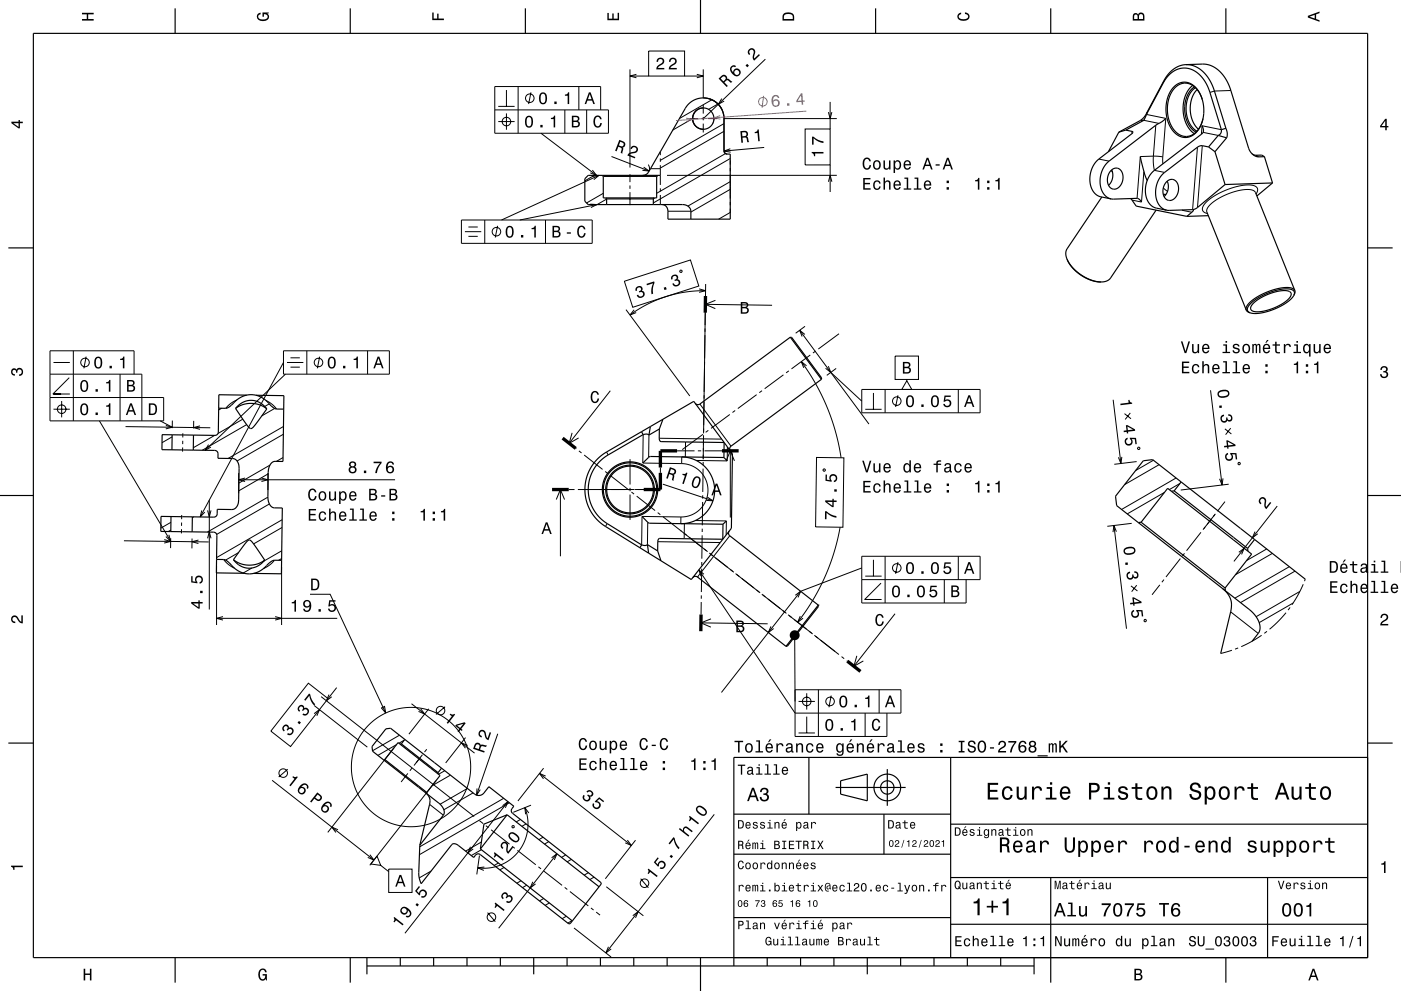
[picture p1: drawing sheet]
<svg xmlns="http://www.w3.org/2000/svg" width="420mm" height="297mm" viewBox="0 0 420 297" stroke-linecap="round" stroke-linejoin="round" font-family="sans-serif">
<g fill="none" stroke="#000" stroke-width=".3">
<path d="M194.5 15.3h10.7v7.5h-10.7zM229.5 17.7l-18.6 17.8M188.9 20.8v29.4M188.9 22.8h5.6M190.8 22.3l-1.9 .5 1.9 .5M205.2 22.8h5.6M206.7 35.5h2.6M207.6 35.6l-5.9 3.4M208.9 22.3l1.9 .5-1.9 .5M210.3 35.5h1M210.8 20.8v8.6M210.8 31.4v2.6"/>
<path d="M210.8 35v1M210.8 37v2.7M212.3 35.5h2.7M212.8 29.7a6.2 6.2 0 0 1 3.7 3.2M213.4 29.9l-9.7 5.6M215.2 31.2l-2.8 1.6M216.4 29.5l-1.1 1.8 1.8-1M217 39.4l-19 11M217 37.1l-19 11M241.4 38.7h7.5v10.7h-7.5zM248.9 30.5v8.2M249.4 33.6l-.5 1.9-.6-1.9"/>
<path d="M250.9 35.5h-33.9M339.4 39.4l-.1 .7M342.9 36.1l4.5 .9M343.7 34.3l5.8 1.2-.9 11.5M346.5 37.5l-.7 9.3M348.9 24.2l-.2 .7M360.7 39.7l4.5 .9M366.2 38.9l-5.8-1.2-.2 2.5M369 27.1l-4.9 .2-1.4 .4M177.6 52.9l2-.3-1.6 1.2M178.2 52.6l-2.9 1.6M179.6 52.6l-29.3 13.3"/>
<path d="M180.9 57.9l-5.1 2.9M181.9 59.7l-2.9 1.6M188.9 52.2v2.4M188.9 55.6v1M188.9 57.6v2.4M188.9 59.4v2.1M194.3 49.4a2.05 2.05 0 0 1 .3 1.9M195 50.6h3M198 45.4v1.1M198 47.5v1M198 49.5v5.9M198 56.4v1"/>
<path d="M198 58.4v2.9M217 45.2h.1M217.5 46l-20.6 11.9M218.9 47.5l-23 13.3M218.9 56.7l-11.8 6.9M218.9 54.4l-12.7 7.4M218.9 48.1v1.2M218.9 50.3v1M218.9 52.3v7.2M218.9 44.6l-1.8 .7 1.9 .3M229.1 44.2l-12 1.1M248.4 54.5l.5-2 .5 2"/>
<path d="M248.9 49.4v8.1M250.9 52.5l-50.9 .1M329.4 47.7l3.1 .6M342.9 51.4l-.7 9.1-2.8-.5M345.8 46.8v2l.3 2.3 3 .6M345.8 46.8l2.8 .2M345.8 46.8l-4 .1-.9 12.5M348.6 47v2.1M348.7 56.3l1.3 1M359 44.1l-1.5 18.7M360.4 43.7l-1.4 18.5M376.4 57.7l-.9-.7-1.8-.2-2.7 .4-2.8 .9-2.9 1.4-2.1 1.4-1.2 1.4-.2 1.3"/>
<path d="M376.5 46.5l.8 .5M376.6 58.1l.4-.8a1.65 1.65 0 0 0-2.1-1.9l-2 .1-2.1 .4-4.4 1.6-3.9 2.3-1.4 1.3-.6 1.1a1.41 1.41 0 0 0 1.5 1.8M200.2 63.3h6.9M218.9 60.5v1M218.9 63.7l-3.5 2M218.9 62.5v1.3M354.4 62.9l2.9 .7M187.2 84.3l19.8-6.4 2.5 7.8-19.8 6.4zM187.7 92.8l19.1 25.9M190.1 92.8l-1.2 1.6 1.8-.7M203.9 81l.5 .1v.5l-.6-.1zM209.6 86.6l1.9 .5-1.9 .5"/>
<path d="M211.5 91.2l20 .3M211.5 87.1l-6 .4-6 1.4-5.3 2.2-5.3 3.3M211.5 85.1l-.6 44.8M214.5 90l-3 1.2 2.9 1.3M239.7 99l20.8 28.1M241.3 97.8l-2.8 2.1M71 119.9l-1.8 1-1.5 1.5M79.7 120l1.9 1.2 1.3 1.4M183 117.1l-12.4 15.8M226.8 118.3l-5.6 4.1M228.4 117.1l-.8 .6M234.9 112.3l-5.7 4.2"/>
<path d="M236.5 111.1l-.8 .6M240.2 108.4l4.1 6.3 3.5 6.9 2.5 7.3 1.8 8.3M241.3 100.2l-1.6-1.2 .8 1.8M241.8 109.6l-1.6-1.2 .8 1.8M242.9 106.4l-5.6 4.2M244.5 105.2l-.8 .6M248.3 109.7l.8 1.9-1.6-1.2M249.1 111.6l9.2 8.6M250.7 110.4l-2.8 2.1M251.5 100l-6.2 4.6M258.3 116.7h35.5v7h-35.5zM261.8 117.8v4.9"/>
<path d="M265.3 116.7v7M268.3 106.7h7v7h-7zM269.2 118.5l-.7 3.5M271.8 114.1l1.5 2.6h-3zM271.8 113.7v.4M287.3 116.7v7M48.7 130.3h-.1M51.6 130.9l-3 1.8M51.7 126l-.1 2.3M54.8 134.1l-.1 1.3M54.8 132.1v1M54.8 129.9v1.2"/>
<path d="M58.1 126.1l-.1 2.3M64.4 130.5l-6.4 3.7M66.4 122.4l-.9 .5M72.8 125.6l-7.4 4.3M73.9 127.3l-13.2 7.6M80.7 121l-1.3 .8M80.9 139.4l-9.3 5.4M82.3 122.4l-3.8 2.2M84.8 137.1l-1.9 1.2M84.9 130.1l-13.8 8.1M85 127.8l-16.6 9.6M171.5 129.7l-.9 3.2 2.9-1.6"/>
<path d="M172.6 134.4l.2 .1M173.6 135.1l.7 .6M175.1 136.4l5.5 4.3M181.8 135.5l.5 .8M188.9 137.6v7.6M192.8 130.2l-.1 8.6 11.7 .1M194.5 130.4v6.7M197.6 131.3l18.7 .3M204.4 138.9a8 8 0 0 1 7.8 8.2 8 8 0 0 1-8.1 7.8M204.4 136.9v2M205.5 132.5v4.5M208.2 135.1h-5.2"/>
<path d="M209.2 135.1h1M209.8 121.1l9.3 12.6M210.7 130.2l-6.2 4.6M210.8 138.4v1M210.9 130.4l-.1 7.3M211.2 135.1h5.2M212.4 129l-.9 .6M217.7 138.1l1.2-3 1.3 3M218.1 133.9l-.1 4.2-9.3-.1M218.8 124.2l-5.6 4.2M218.9 135.1v20M219.1 133.7h.1"/>
<path d="M220.4 123l-.8 .6M244.8 137.1l8.2 .1-.3 20.8-8.2-.1zM259.4 122.7h4.9M340.8 138.3l-6.8 .8M345.8 137.9l-5.3 3.1M347.5 139.3l-10.3 5.9M51.2 158.9l-.7 .4M51.2 156.5l-3 1.8M54.4 158.6v1.3M54.4 156.6v1M54.5 154.3v1.3M58.1 154.9l-.4 .2"/>
<path d="M71.5 141.8v6M80.3 149l-18.1 10.5M80.3 141.8v5.1M80.4 142l-8.8 5.1M80.8 151l-15.8 9.2M84.6 158.1l-8.6 4.9M84.6 155.8l-19.7 11.3M166.8 149.7l1.2-3 1.2 3M168 146.7v20M170.5 146.7h1.7M181.4 141.3l.8 .6M182 156.9l-.5 .9"/>
<path d="M183 142.5l5.5 4.3M188.9 146.2v1M188.9 148.2v7.6M189.3 147.5l.8 .6M190.2 146.7h-17M190.4 146.7h7.6M190.9 148.7l5.5 4.3M194.2 156.5l-.1 6.7M197.2 153.6l.8 .6M198 140.1v1.6M198.7 145.1l15 5M198.7 154.9l13.4 10.4"/>
<path d="M204.1 154.9v2M204.1 154.9l-11.6-.1-.1 8.5M205 159.8l.8 .6M205.2 157l-.1 4.5M208.5 156l9.3 .1-.1 4.2M210.5 158.4v1M210.6 150.4l-.1 7M210.7 148.4v1M210.8 140.4l-.1 7M212.1 149l1.6 1.1-2-.1M246.7 140.8l.5-.3 .2 .5-.4 .2zM251.9 158l-1.9 7.5-2.8 7.5-3.5 6.9-4.6 6.6"/>
<path d="M339.3 156.8l-7.3 .9M349.1 147.6l-11.2 6.4M352.6 143.3l-16.4 9.4M353.7 144.9l-3.2 1.8M360 159.5l-4.3 5.5M361.3 158l-.7 .7M364.2 154.2l-3.3 4.3M364.4 154l-.7 .8M367.2 150.3l-2.2 2.9M368.3 145.1l-14.3 1.8M51.2 161.3l-.1 3M57.6 161.4l-.1 3"/>
<path d="M64.9 169.7v17.6M67.1 167.7l1.3 1.4 1.9 1.2M71.5 165.6l-3.9 2.3M75.5 170.2l-2.6 1.5M82.3 167.9l-1.5 1.5-1.8 1M84.4 169.9v17.4M84.4 167.4l-.9 .5M84.5 165.1l-5.4 3.1M197.2 162.3l18.7 .3M209.5 170.8l28.8 42.9h31.8v-7h-31.8v14h27.6v-7M210.2 178.4v1M210.4 170.4l-.1 7"/>
<path d="M210.4 168.4v1M210.5 160.4l-.1 7M211 172.1l-1.5-1.3 .6 1.9M211.1 164.5l.8 .6M212.6 165.7l7.4 5.8M218.8 160.6l-9.7 12.3M220.5 171.9l7.4 5.8M228.4 178.1l7.4 5.7M238.4 178.4l1.6-1.2-.8 1.8M258.3 170.2l-18.3 7-23.7 30.3M258.3 173.7h35.5v-7h-35.5v14h31.3v-7M259.4 172.7h4.9"/>
<path d="M259.4 179.7h4.9M261.8 167.8v4.9M264.1 174.8l-4.9 4.9h2.5M265.3 166.7v14M269.2 168.5l-.7 3.5M283.1 173.7v7M287.3 166.7v7M347.7 175.3l-2.3 2.9M348.9 173.7l-.6 .8M353.9 167.4l-4.4 5.5M355.1 165.8l-.6 .8M379.7 164.5l-6 3.5"/>
<path d="M381.4 165.9l-11 6.3M386.5 169.8l-16.3 9.5M388.2 171.2l-16.3 9.4M389.7 177.3l-13.1 7.5M390.7 175.1l-1.5 3.1-1.9 3M391.3 173.6l-.2 .6M210.1 186.7l20 .3M210.2 180.4v3.8M213.1 185.5l-3 1.2 3 1.3M231.1 187.7l-.8 1.9 1.6-1.2M236.3 184.2l7.3 5.8M238.2 190.4l.1 19.8"/>
<path d="M239.9 184.6l-.8 1.9 1.6-1.2M244.1 190.4l7.4 5.8M252.3 196.8l.8 .6M253.9 198l.1 .1M256.9 196.6l-.9 3.1 2.8-1.6M268.3 183.9l-12.3 15.8M368.9 183.4l8.3 6.4M369.3 194.9l-3.4 .9M371.2 194.2l-.9 .3M378.2 190.4l-2.7 1.7-3.4 1.7M379.8 189.2l-.8 .6M385.5 183.6l-2.5 2.8-2.4 2.2"/>
<path d="M386.8 182l-.6 .8M387.6 180.7l-10.1 5.9M94.2 211.4l15.9 12.5M96.3 208.8l45.8 35.9M128.5 212.4l-5.9 7.6M239.4 210.2h4.9M239.4 219.7h4.9M241.8 207.8v4.9M241.8 214.8v4.9M245.3 206.7v14M249.2 208.5l-.7 3.5M259.4 213.7v7"/>
<path d="M263.6 206.7v7M118.1 224.1l-19.8 25.4M118.9 223.2l-5.6 3.2M119.8 220.3l-8.1 4.7M121.2 221.8l-1.6 1M122.3 231.8l-2 2.6M123.5 230.2l-.6 .8M126.1 226.9l-2 2.5M126.6 226.2l-.6 .8M127.9 224.6l-.6 .8M130.7 234l-19.8 25.3M133.3 231l-1.8 1.1"/>
<path d="M135 232.3l-5.5 3.2M139.6 221.1l-6 7.6M140.1 236.3l-8.2 4.7M141.8 237.6l-8.7 5.1M151 239.3l-25.2 14.5M163 230.2l-7.7 9.9M128.8 241.1l4.1 3.2M143.7 245.9l1.2 .9M143.7 256.4l-.8 5.7M144.3 252.4l-4.7 2.7M144.3 254.7l-3 1.7M145.7 247.5l.7 .6"/>
<path d="M147.2 248.7l5.5 4.3M149.4 258.6l-1.3 .8M151.1 260l-1.3 .7M152.7 240.6l-27 15.5M153.5 253.6l.8 .6M155.1 254.9l5.5 4.3M156 245.6l-1.2 .7M157.7 246.9l-1.2 .8M159.2 241.3l-5.3 2.1M161.4 259.8l.8 .6M162.8 250.9l-1.3 .7M164.5 252.2l-1.3 .8"/>
<path d="M169.6 256.2l-1.3 .8M171.3 257.6l-1.3 .7M190.5 251.8l-9 11.6M129.2 261.1l-3.5 2M156.2 264l-1.3 .7M157.9 265.3l-1.3 .7M163 261l5.5 4.3M163 269.3l-1.3 .7M164.7 270.6l-1.3 .7M169.3 266l.8 .6M169.8 274.6l-1.3 .7M170.9 267.2l5.5 4.3"/>
<path d="M171.5 275.9l-1.3 .8M172.1 278.1l11.1 8.7M176.4 261.5l-1.3 .8M177.2 272.1l.7 .6M178.1 262.9l-1.3 .7M178.7 273.3l1.2 1M181.8 265.8l11.1 8.7"/>
<circle cx="268.8" cy="120.2" r="1.28"/>
<circle cx="268.8" cy="170.2" r="1.28"/>
<circle cx="241.8" cy="210.2" r="1.28"/>
<circle cx="248.8" cy="210.2" r="1.28"/>
<circle cx="123.2" cy="229.9" r="17.9"/>
</g>
<path d="M209 33a3.2 3.2 0 0 0-.6 4.6M214 35.3l-.1 1-.3 .9" fill="none" stroke="#ff0080" stroke-width=".3"/>
<g fill="none" stroke="#000" stroke-width=".35">
<path d="M10 10h400v277h-400zM52.5 2.5v7.5M105 2.5v7.5M157.5 2.5v7.5M210 0v10M262.5 2.5v7.5M315 2.5v7.5M355.5 19.4l1.9 .2 1.8 .8 1.7 1.3 1.4 1.8 1.5 3.1 3.7 11.9M355.5 19.4l-1.5 .2-1.3 .6-1.4 .9-1.1 1.1-1.2 1.8-5.1 9.6M355.5 19.4l5.3-.2 1.7 .3 2.3 1.2 2.1 2.1 1.9 3.6 5.5 18 .6 1.1a3.4 3.4 0 0 0 2.4 1.5h1.8M367.5 2.5v7.5M210.8 29.3a6.2 6.2 0 0 1 6.2 6.2"/>
<path d="M210.8 29.3a6.2 6.2 0 0 0-5.3 3.2l-7.5 13M210.8 32.3a3.2 3.2 0 0 0-3.2 3.2 3.2 3.2 0 0 0 3.2 3.2M210.8 32.3a3.2 3.2 0 0 1 3.2 3.2 3.2 3.2 0 0 1-3.2 3.2M210.8 29.3h.1M210.8 32.3a3.2 3.2 0 0 0-3.1 3.2 3.2 3.2 0 0 0 3.1 3.2M210.9 29.3a6.2 6.2 0 0 1 6.2 6.2M217 35.5v9.7M335.4 39.6l-3.1 5.9M337.5 39l1.9 .4 .2 .3-10.2 8a7.4 7.4 0 0 0-.8 10.6l1.1 .6 3.4 .7M337.5 39l-2.1 .6M341.9 36.1l-6.5 3.5M342.9 36.1l-5.4 2.9"/>
<path d="M342.9 36.1h-1M343.7 34.3l5.1-9.6 1.4-1.9 1.3-1.2 1.4-.8 1.6-.4 1.6 .1 1.5 .5 1.6 1 1.2 1.3 1.2 1.8 1 2.4 3.6 11.4M343.7 34.3l-.8 1.8M343.9 33.6l-.8 1.4-1.2 1.1M343.9 33.6l-.2 .7M349.5 35.5l-1.1 .9-1.9 1.1-14 10.8a7.4 7.4 0 0 0-.8 10.6l1.4 .7M351.9 26a4.5 4.5 0 0 1 7.5 1.5l1.1 2.7 .4 3.5-.7 3.5-1.6 2.5a4.5 4.5 0 0 1-7.5-1.2l-1.2-3-.3-3.5 .6-3.3 .8-1.6zM357.5 25.6l-1.2 1.3-.9 1.7-.6 2.1-.1 2.3 .2 2 .8 2.2 1 1.7 1.3 1.1M358.1 26a9 9 0 0 0-1.9 11 5.9 5.9 0 0 0 2.3 2.6M358.4 26.3a8.6 8.6 0 0 0-1.8 10.7 5.6 5.6 0 0 0 2.2 2.3M358.9 26.8l-.9 1.2-.7 1.4-.4 1.6-.1 2 .3 1.7 .5 1.6 .7 1.4 1 1M360.4 37.7a1.66 1.66 0 0 1-.3 2.6l-14 10.8a7.4 7.4 0 0 0-.9 10.6l1.2 .6 3.3 .7"/>
<path d="M360.4 29.9l-.7-1.8-.9-1.4a4.4 4.4 0 0 0-7.7 1.2l-1 2.9-.1 3 .7 3 1.4 2.3a4.4 4.4 0 0 0 7.7-1.2l.8-2.4M366.2 38.9a1.53 1.53 0 0 1-1 1.7M367.5 38.5l.4 1.6-.2 1.2M367.5 38.5l-1.3 .4M180.6 52.6l.3 .3M181.6 59.3l.3 .3M181.9 59.6v1.7M195.9 59.6v1.7M195.9 59.6h-14M196.2 59.3l-.3 .3M196.9 52.9h-16M196.9 52.9v6.4h-16v-6.4"/>
<path d="M197.2 52.6l-.3 .3M198 45.4l-3.6 6.3a2.02 2.02 0 0 1-1.7 .9M198 52.6h-21.7l-1 1v6.7l1 1h28.3a2.29 2.29 0 0 1 2.5 2v2.4M217 45.2l.3 .7 .7 .3M217.1 45.2l.3 .7 .6 .3M218 46.2h.9v19.5h-18.7a4.6 4.6 0 0 0-.5-3.8l-1.1-.6M330.3 59l-10.4 15.6a3.3 3.3 0 0 0 0 3.1M333.1 59.6l7.9-.1 .7 .4 .5 .6M333.1 51l.4 .6M333.2 51a2.06 2.06 0 0 1 2.4-.4 2.06 2.06 0 0 1 1.1 2.2 3.1 3.1 0 0 1-3.2 3.8 3.6 3.6 0 0 1-.3-5.6zM333.3 50.9a4.1 4.1 0 0 1-1 4.6M339 59.5l1.6 2.3 15.2 3.1"/>
<path d="M341.8 46.9l1.3 5.2 .8 2M348.7 58.2l.8 .1M349.7 54.5a2.06 2.06 0 0 1 2.4-.6 2.06 2.06 0 0 1 1.2 2.3 3.1 3.1 0 0 1-3.2 3.8 3.5 3.5 0 0 1-.4-5.5zM349.9 54.3a4.1 4.1 0 0 1-.9 4.6M362.3 44l-2-.4-1.1 .4-10.1 7.7a7.4 7.4 0 0 0-.8 10.6l1.4 .7M362.3 44l1.9 1.5M364.2 45.5l3.1 9.8M365.2 40.6l-2.9 3.4M365.2 40.6l2.5 .7M367.3 55.3l-8.3 6.9-1.4 .6M367.7 41.3l-3.5 4.2M375.4 46.1a3.2 3.2 0 0 0 2.8 .4l.9 .5"/>
<path d="M376.4 57.7l11.8 29.4M379.1 47l2.4 7.8M381.5 54.8l-14.2 .5M381.5 54.8l-4.7 3.9M2.5 74.3h7.5M319.9 77.7l1.6 2.5 2.5 2.3 3.1 1.5 3 .5M319.9 77.7l1.6 2.4 2.6 2.3 3 1.5 3 .6M346.6 63l-13.7 20.3a3.2 3.2 0 0 1-2.8 1.2M354.5 62.9l-.1 .1M357.6 62.8l-7.9 .2M357.6 62.8a.48 .48 0 0 1 .1 .5 .48 .48 0 0 1-.4 .3l-1.5 1.3M361.8 63.6l11.8 29.3"/>
<path d="M362.2 64.6l-6.4 .3M410 74.3h7.5M373.6 92.9l.4 .5 .8 .4M375.7 90.9l1.9-1.4 2.6-1.3 2.8-.9 2.3-.2a1.27 1.27 0 0 1 1.7 1.5l-.6 .8-.9 .9-2.7 1.6-3.3 1.2-2.8 .3a1.3 1.3 0 0 1-1.7-1.3zM387.9 88.5a1.34 1.34 0 0 0-.2-1.5 1.34 1.34 0 0 0-1.4-.4l-3.1 .3-3.7 1.2-3.1 1.7-2 1.8a1.23 1.23 0 0 0-.5 1.2 1.23 1.23 0 0 0 .9 1M387.9 88.5l-.9 1.1-1.4 1.1-3.8 2-4 1.2-1.7 .1-1.3-.2M388.2 87.1l-1-.8-1.9-.1-2.8 .4-2.8 1-2.8 1.4-2 1.4-1.2 1.4-.1 1.1M388.2 87.1v.6l-.3 .8M73.9 118.4l-8.3-.1-.1 11.2-.2 .5-.9 .5-6.4-.1M76.8 118.5l8.3 .1-.3 19.7h-2.3a2.88 2.88 0 0 0-2.1 3.2l-.1 7.4a2.94 2.94 0 0 0 2 3.3h2.3l-.2 19.8-8.4-.1M236.9 101.1l-27.1 20-.8 .2-.6-.4M236.9 101.1h.4l9 12.2"/>
<path d="M236.9 101.1l9.3 12.6M246.2 113.7h.1M246.3 113.7l-27.2 20-.3 .6 .1 .8M246.3 113.3h.1M246.3 113.3v.4M51.5 134.8l6.4 .1M51.6 130.3l-.1 4.5M57.9 134.9l6.6 .1 .6 .3 .2 .5v1.6h4.4a2.39 2.39 0 0 1 2 2.9l-.2 9.5a2.52 2.52 0 0 1-2 2.9l-4.4-.1v1.7l-.8 .7-6.6-.1M58 130.4l-9.4-.1-.1 4.5h3M58 130.4l-.1 4.5M65.6 122.3h2.5l3.9-3.1 1.5-.7 1.8-.2 1.6 .2 1.5 .6 4.1 3.4 2.6 .1M70.6 122.4l.1-.1a5.6 5.6 0 0 1 9.3 .2"/>
<path d="M70.6 122.4l3.8 5.5a.87 .87 0 0 0 .8 .5 .87 .87 0 0 0 .8-.5l4-5.4M70.6 122.4a7.7 7.7 0 0 1 9.4 .1M179.1 137.6l2.5-2 26.4-15.3 11.6 15.7-.3 22.3-12.1 15.4-25.9-16.1-1.8-1.4-1.4-1.4-1.3-2.1-.9-2.1-.4-2-.1-2.5 .3-2.2 .7-2.4 1.2-2.2zM192.3 129.4l.5 .8M192.8 130.2l-10.7 6.3-2.2 1.7-1.4 1.7-1.2 2.2-.7 2.3-.3 2.3 .2 2.2 .8 2.4 1 2 1.4 1.7 2.1 1.8 10.6 6.5M192.8 130.2l1.2-.1 .5 .3M195 127.8l-.5 2.6M197.7 128.6l-.1 3 .5 .7 19 .3M197.7 128.6l-3.2 1.8M198.7 125.7l-1 2.9M204.4 136.9l1.9 .2 1.9 .6 1.7 1 1.6 1.3 1 1.4 1 1.7 .6 1.9 .1 2-.2 2-.6 1.9-1 1.8-1.1 1.3-1.5 1.3-1.8 .9-2.2 .6-1.7 .1M217 137.1l-22-.3-.5 .2-1.8 1.8"/>
<path d="M217 137.1l1 1M217.1 132.6l-.1 4.5M217.1 132.6h.1M0 148.5h10M51.2 159.3l6.4 .1M51.3 154.8l-.1 4.5M57.6 159.4l6.4 .1 .9 .5v11.7l8.3 .1M57.7 154.9l-9.4-.1-.1 4.5h3M57.7 154.9l-.1 4.5M192.5 154.8l1.7 1.7 .5 .3 22 .3M216.7 157.1v4.5M217.8 156.1l-1.1 1"/>
<path d="M218.6 159.2l-.2 .7 .4 .7M342.1 156.5l7.9-10.1 25.2 19.7-7.9 10.1M342.1 156.5l25.2 19.7M342.1 156.5l-.8 .1M352 147.1l-.8 .1M352 147.1l22 17.3M354.1 144.4l-2.1 2.7M410 148.5h10M64.9 167.7l2.5 .1 3.9 3.2 1.7 .8 1.6 .2 1.8-.2 1.5-.7 4-3.1 2.5-.1M70 167.7l3.9-5.3a.87 .87 0 0 1 .9-.6 .87 .87 0 0 1 .8 .6l3.8 5.5M70 167.7a5.6 5.6 0 0 0 9.4 .2M70 167.7a7.7 7.7 0 0 0 9.4 .2"/>
<path d="M192.4 163.3l-.6 .9M194.1 163.2l-.6 .3-1.1-.2M194.1 163.2l3.1 1.9M194.1 163.2l.3 2.6M197.2 165.1l.9 3M207.7 173.1l.7-.4 .7 .2 26.5 20.8M216.7 161.6l-18.9-.3-.6 .7v3.1M216.7 161.6h.1M218.8 160.6h.1M218.8 160.6l26.5 20.7M366.6 176.5a6.1 6.1 0 0 1 2.3 6.9l-3 12.4M367.3 176.2l.1 .9"/>
<path d="M374 164.4l.1 .8M376.1 161.7l-2.1 2.7M391.3 173.6l-45.8-35.9-2.8 .4-8.3 10.6 .4 2.8 39.8 31.2 2.2 2.5a4.1 4.1 0 0 1 .4 4.6l-1.8 2.4M245.3 181.3l-9.7 12.4M245.3 181.3l.1 .5M245.4 181.8l-9.3 11.9h-.5M245.4 181.8h.1M115.7 218.4l1.4-.1 25.2 19.7a2 2 0 0 0 2.8-.4l1.5-1.8 7.4 5.8-.7 1.2 .3 .9 26.6 20.8v.4l-9.3 11.9-.4 .1-26.5-20.8-1-.2-1 1.1-5-3.9a1.23 1.23 0 0 0-1.5 0l-9.2 11.7-.6-1.5-.2-1.4 .3-8.6 7.1-9a2.88 2.88 0 0 0-1.4-3.6l-19.8-15.6-.2-1.4zM2.5 222.7h7.5M115.4 227.6l12.5 9.9M115.4 227.6l-.5 .1M119.9 223l12 9.4-4 5.1"/>
<path d="M119.9 223l-.6-.4-3.9 5M120.3 222.9l11 8.7M120.3 222.9l-.4 .1M121.4 221.6l-1.1 1.3M127.6 237.6a3.1 3.1 0 0 1 1.2 3.5l-3 12.2M127.9 237.5l.1 .4M131.3 231.6l.1 .4M132.4 230.2l-1.1 1.4M242.5 227v17M250.5 236h21M252 234l8-2v8l-8-2zM266 230.5v11"/>
<path d="M285 227v60M410 222.7h7.5M410 227h-190v62.5M144 254.4l27.6 21.6M152 244.2l-8 10.2M152 244.2l27.6 21.6M152 244.2l-6.9 2.8-1.1 7.4M220 244h65M220 256h65M265 244v12M285 247h125M220 275h65"/>
<path d="M285 277h125M285 263h125M315 263v31.5M380 263v24M52.5 287v7.5M105 287v7.5M110 289.5h200M110 287v5M120 287v2.5M130 287v2.5M140 287v2.5M150 287v2.5"/>
<path d="M160 287v5M170 287v2.5M180 287v2.5M190 287v2.5M200 287v2.5M210 287v10M230 287v2.5M240 287v2.5M250 287v2.5M260 287v5M270 287v2.5M280 287v2.5"/>
<path d="M290 287v2.5M300 287v2.5M310 287v5M367.5 287v7.5"/>
<circle cx="188.9" cy="146.7" r="8"/>
<circle cx="188.9" cy="146.7" r="7"/>
<circle cx="188.9" cy="146.7" r="8.3"/>
<circle cx="188.9" cy="146.7" r="7.3"/>
<circle cx="266" cy="236" r="4"/>
<circle cx="266" cy="236" r="2"/>
</g>
<path d="M211.5 88.7l-.1 5M168.7 131.3l3.9 3.1M203 135.1h-5v5M221.4 135.1h-5M165.5 146.7h5M198 141.7v5h-5M210.2 184.2l-.1 5M254 198.1l4 3.1" fill="none" stroke="#000" stroke-width="1" stroke-linecap="butt"/>
<g fill="#000">
<path d="M24.6 3.8h3.5v.5h-1.7v1.4h1.7v.5h-3.5v-.5h1.4v-1.4h-1.4z" fill-rule="evenodd"/>
<path d="M77.3 4.2l.8-.4v.5l-.3 .1a.68 .68 0 0 0-.4 .6 .68 .68 0 0 0 .4 .6 1.68 1.68 0 0 0 2.4-.6 .93 .93 0 0 0-1.1-.8v.8h-.4v-1.3h1.9v.3l-.5 .1 .4 .4a1.19 1.19 0 0 1-.9 1.7 1.9 1.9 0 0 1-2.6-1.3z" fill-rule="evenodd"/>
<path d="M129.6 3.8h.4v1.8h1.1v-1.5h.4v1.5h1.6v.4h-3.5z" fill-rule="evenodd"/>
<path d="M182.1 3.9h.4v1.7h1.1v-1.6h.4v1.6h1.2v-1.8h.4v2.3h-3.5z" fill-rule="evenodd"/>
<path d="M219.2 19.9a1.58 1.58 0 0 0 .4 2.3 1.26 1.26 0 0 0 1.8 .6 1.26 1.26 0 0 0 .3-1.9 1.11 1.11 0 0 0-1.2-.3 1.11 1.11 0 0 0-.7 1.1 1.03 1.03 0 0 1-.3-1.5l.4-.2 .4 .1 .4-.3a.99 .99 0 0 0-1.5 .1zM220.1 21.7a.75 .75 0 0 1 1.5 0 .75 .75 0 0 1-1.5 0zM223.5 19.6l.5 .6 .5-.5-.5-.6zM224.5 14.8a1.11 1.11 0 0 0 .1 1.7l.3-.3a.71 .71 0 0 1-.2-1 .71 .71 0 0 1 1-.2 .71 .71 0 0 1 .2 1l-.1 .3a1.64 1.64 0 0 0 .3 1.9l1.7-1.7-.3-.3-1.4 1.3 .1-1.1a1.15 1.15 0 0 0-.1-1.6 1.15 1.15 0 0 0-1.6 0z" fill-rule="evenodd"/>
<path d="M235 4a2.21 2.21 0 0 0-.4 2.2h3.5v-1.2a1.92 1.92 0 0 0-3.1-1zM235.3 4.4l.4-.2a1.45 1.45 0 0 1 2 .8v.7h-2.7l.1-1z" fill-rule="evenodd"/>
<path d="M287.3 4.2l.8-.4v.4l-.3 .1a.66 .66 0 0 0-.4 .6 .66 .66 0 0 0 .4 .6 1.69 1.69 0 0 0 2.5-.5 .9 .9 0 0 0-1-.8v-.5a1.24 1.24 0 0 1 1.4 1.1 1.24 1.24 0 0 1-1.1 1.4 1.93 1.93 0 0 1-2.6-1.2z" fill-rule="evenodd"/>
<path d="M339.8 4.2l-.2 2h3.5v-1.4a.98 .98 0 0 0-.7-1 .98 .98 0 0 0-1.2 .6 .84 .84 0 0 0-1.4-.2zM340.1 4.5l.4-.1 .4 .1 .1 1.2h-1zM341.6 4.4l.4-.2a.58 .58 0 0 1 .7 .7v.8h-1.2z" fill-rule="evenodd"/>
<path d="M392.1 4.7v.6l3.5 1.2v-.4l-1-.4v-1.4l1-.4v-.4zM392.6 5l1.5-.5v1z" fill-rule="evenodd"/>
<path d="M3.4 36.5v.4l2.1 1.6h.5v-1.6h.8v-.4h-.8v-.5h-.4v.5zM4 36.9h1.6v1.1z" fill-rule="evenodd"/>
<path d="M197.1 17.6l-.3 .9h.5a.7 .7 0 0 1 .5-.8 .7 .7 0 0 1 .9 .5 .7 .7 0 0 1-.5 .9l-.3 .1a1.63 1.63 0 0 0-1.2 1.6h2.5v-.4h-2l.9-.8a1.17 1.17 0 0 0 .9-1.7 1.17 1.17 0 0 0-1.9-.3zM200.9 17.6l-.3 .9h.4a.7 .7 0 0 1 .5-.8 .7 .7 0 0 1 .9 .5 .7 .7 0 0 1-.5 .9l-.3 .1a1.63 1.63 0 0 0-1.1 1.6h2.4v-.4h-1.9l.8-.8a1.17 1.17 0 0 0 1-1.7 1.17 1.17 0 0 0-1.9-.3z" fill-rule="evenodd"/>
<path d="M215.4 23.6l2.5 2.5 .3-.3-1-1.1 .8-.7 1.2 .8 .3-.3-1.2-.9h-.4a.97 .97 0 0 0-.4-1.1 .97 .97 0 0 0-1.2 .2zM216.1 23.5l.4-.4a.6 .6 0 0 1 .9 0 .6 .6 0 0 1-.1 .9l-.4 .4z" fill-rule="evenodd"/>
<path d="M415.3 35.6l-1.6 2.1v.5h1.6v.8h.4v-.8h.5v-.4h-.5v-2.2zM415.3 36.2v1.6h-1.1z" fill-rule="evenodd"/>
<path d="M222 39.3l.3 3.5h.4l-.1-1.5h1.1l.4 1.3h.5l-.4-1.5-.3-.2a.97 .97 0 0 0 .3-1.1 .97 .97 0 0 0-1.1-.6zM222.5 39.7l.5-.1a.6 .6 0 0 1 .8 .6 .6 .6 0 0 1-.7 .6l-.5 .1z" fill-rule="evenodd"/>
<path d="M226.2 39.6a.77 .77 0 0 0 .9-.8h.4l.3 3.5h-.5l-.2-2.4h-.8z" fill-rule="evenodd"/>
<path d="M243.3 45.5v.4a.77 .77 0 0 1 .7 .9h.4v-.8h2.5v-.5zM243.4 41v2.4h.5v-2a5.2 5.2 0 0 0 3 1.5v-.5a5.3 5.3 0 0 1-3-1.4z" fill-rule="evenodd"/>
<path d="M190.9 86l-.4 .7 .1 .5 .4-.1a.62 .62 0 0 1 .1-.8 .62 .62 0 0 1 .8 0 .62 .62 0 0 1 .1 .8l-.5 .2 .1 .4a.72 .72 0 0 1 1.1 .1 .72 .72 0 0 1-.2 1 .72 .72 0 0 1-1-.2l-.2-.3-.4 .2a1.18 1.18 0 0 0 1.8 .6 1.18 1.18 0 0 0 0-1.9l-.3-.1a.97 .97 0 0 0-.2-1.3 .97 .97 0 0 0-1.3 .2zM193.8 85.1l.1 .4 1.9-.6a5.2 5.2 0 0 0-.5 3.3l.5-.2a5.3 5.3 0 0 1 .4-3.3l-.1-.4zM199 86.2l.2 .7 .7-.2-.3-.7zM201.5 82.6l-.3 .7v.5l.5-.1a.62 .62 0 0 1 0-.9 .62 .62 0 0 1 .9 0 .62 .62 0 0 1 0 .9l-.4 .2 .1 .3a.72 .72 0 0 1 1 .2 .72 .72 0 0 1-.1 1 .72 .72 0 0 1-1.1-.2l-.1-.3-.5 .1a1.18 1.18 0 0 0 1.9 .7 1.18 1.18 0 0 0 0-1.9l-.3-.1a.97 .97 0 0 0-.2-1.4 .97 .97 0 0 0-1.4 .3z" fill-rule="evenodd"/>
<path d="M222.1 90.5v3.5h1.3a.98 .98 0 0 0 1.1-.7 .98 .98 0 0 0-.6-1.2 .86 .86 0 0 0 .4-1 .86 .86 0 0 0-1-.6zM222.5 90.9h.8a.53 .53 0 0 1 .6 .6 .53 .53 0 0 1-.7 .5h-.7zM222.5 92.4h.8a.61 .61 0 0 1 .7 .6 .61 .61 0 0 1-.7 .6h-.8z" fill-rule="evenodd"/>
<path d="M3.6 110.6a.86 .86 0 0 1 1.4 .2 1.12 1.12 0 0 1 1.5-.4 1.12 1.12 0 0 1 .3 1.6l-.5 .6-.6 .1v-.5a.72 .72 0 0 0 .9-.6 .72 .72 0 0 0-.8-.8 .72 .72 0 0 0-.6 .9h-.4a.62 .62 0 0 0-.4-.8 .62 .62 0 0 0-.8 .5 .62 .62 0 0 0 .5 .7h.4l-.1 .5a1.17 1.17 0 0 1-1-.7 1.17 1.17 0 0 1 .2-1.3z" fill-rule="evenodd"/>
<path d="M177.4 117.6a1.19 1.19 0 0 1 1.3-.4 1.19 1.19 0 0 1 .9 1.1h-.5l-.1-.3a.66 .66 0 0 0-.6-.4 .66 .66 0 0 0-.6 .3l-.2 .5a1.59 1.59 0 0 0 .8 2 .9 .9 0 0 0 .7-1h.5a1.24 1.24 0 0 1-1.1 1.4 1.24 1.24 0 0 1-1.4-1v-1.6z" fill-rule="evenodd"/>
<path d="M270.7 108.5v3.5h1.3a.98 .98 0 0 0 1.1-.8 .98 .98 0 0 0-.6-1.1 .86 .86 0 0 0 .4-1.1 .86 .86 0 0 0-1-.5zM271.1 108.9h.8a.53 .53 0 0 1 .6 .5 .53 .53 0 0 1-.7 .5h-.7zM271.1 110.3h.8a.61 .61 0 0 1 .7 .6 .61 .61 0 0 1-.7 .6h-.8z" fill-rule="evenodd"/>
<path d="M354.3 108.4v3.5h2.3v-.5h-1.8v-1.1h1.6v-.5h-1.6v-1h1.7v-.4zM357.6 109.4a1.45 1.45 0 0 0-.2 1.7 1.45 1.45 0 0 0 1.5 .8l.6-.6 .1-.4h-.5l-.4 .6a1.01 1.01 0 0 1-.9-1 1.01 1.01 0 0 1 .9-1l.4 .6h.5a1.09 1.09 0 0 0-.8-1 1.09 1.09 0 0 0-1.2 .3zM360.4 108.2v3.7h.5v-1.6a.63 .63 0 0 1 .4-.8 .63 .63 0 0 1 .8 .4v2h.4v-1.8a.88 .88 0 0 0-.6-1 .88 .88 0 0 0-1 .5v-1.4zM363.7 109.4a1.46 1.46 0 0 0-.3 1.7 1.46 1.46 0 0 0 1.5 .8l.7-.8h-.5l-.6 .5a.76 .76 0 0 1-.7-1h1.8a1.17 1.17 0 0 0-.5-1.3 1.17 1.17 0 0 0-1.4 .1zM364 109.7l.2-.2a.66 .66 0 0 1 .7 .1 .66 .66 0 0 1 .3 .7h-1.4zM366.7 108.2v.4h.7v2.9h-.9v.4h2.2v-.4h-.9v-3.3zM369.7 108.2v.4h.7v2.9h-.9v.4h2.3v-.4h-.9v-3.3zM372.8 109.4a1.45 1.45 0 0 0-.3 1.7 1.45 1.45 0 0 0 1.5 .8l.7-.8h-.5l-.5 .5a.76 .76 0 0 1-.7-1h1.7a1.17 1.17 0 0 0-.5-1.3 1.17 1.17 0 0 0-1.4 .1zM373.1 109.7l.3-.2a.67 .67 0 0 1 .6 .1 .67 .67 0 0 1 .3 .7h-1.3zM379.3 111.1v.8h.7v-.8zM379.3 109.2v.7h.7v-.7z" fill-rule="evenodd"/>
<path d="M354 102.3l1.1 3.5h.5l1.2-3.5h-.5l-.9 3-.9-3zM357.4 103.1v1.8a.89 .89 0 0 0 .6 1 .89 .89 0 0 0 1.1-.5v.4h.4v-2.7h-.5v1.6a.64 .64 0 0 1-.4 .8 .64 .64 0 0 1-.8-.4v-2zM360.7 103.4a1.45 1.45 0 0 0-.3 1.6 1.45 1.45 0 0 0 1.4 .9l.7-.9h-.4l-.6 .5a.76 .76 0 0 1-.7-.9h1.8a1.16 1.16 0 0 0-.5-1.4 1.16 1.16 0 0 0-1.4 .2zM361 103.6l.2-.1a.67 .67 0 0 1 .7 .1 .67 .67 0 0 1 .2 .6h-1.3zM366.7 103.2v.4h.7v1.9h-.9v.3h2.3v-.3h-.9v-2.3zM367.4 102.2v.5h.5v-.5zM369.8 103.2l-.2 .3a.96 .96 0 0 0 1.2 1.2l.3 .1a.6 .6 0 0 1-.5 .8 .6 .6 0 0 1-.7-.6h-.4a1.03 1.03 0 0 0 1.3 1 1.03 1.03 0 0 0 .7-1.5l-1.4-.5a.54 .54 0 0 1 .4-.7 .54 .54 0 0 1 .7 .5h.4a1.09 1.09 0 0 0-1.8-.6zM372.7 103.4a1.45 1.45 0 0 0-.2 1.7 1.45 1.45 0 0 0 1.6 .7 1.45 1.45 0 0 0 .7-1.8 1.45 1.45 0 0 0-1.7-.9zM373.1 103.7a.67 .67 0 0 1 .7-.3 .67 .67 0 0 1 .5 .6 .93 .93 0 0 1 0 1.1 .93 .93 0 0 1-1 .4 1.37 1.37 0 0 1-.2-1.8zM375.4 103.1v2.7h.4v-1.8l.3-.6h.2l.1 .3 .1 2.1h.3l.1-2.1 .3-.3 .3 .5v1.9h.4v-1.8a.69 .69 0 0 0-.6-1l-.5 .4-.5-.4-.5 .4v-.3zM379.8 101.9l-.5 .8h.3l.7-.8zM378.9 103.4a1.46 1.46 0 0 0-.3 1.6 1.46 1.46 0 0 0 1.5 .9l.7-.9h-.5l-.6 .5a.76 .76 0 0 1-.7-.9h1.8a1.17 1.17 0 0 0-.5-1.4 1.17 1.17 0 0 0-1.4 .2zM379.2 103.6l.2-.1a.67 .67 0 0 1 .7 .1 .67 .67 0 0 1 .2 .6h-1.3zM382.3 102.4v.8h-.8v.4h.8v1.8a1.04 1.04 0 0 0 1.4 .5v-.4a.68 .68 0 0 1-1-.3v-1.6h1v-.4h-1v-.8zM384.9 103.1v2.7h.4v-1.5a.66 .66 0 0 1 .4-.8 .66 .66 0 0 1 .8 .2v.3h.5a.89 .89 0 0 0-.7-1 .89 .89 0 0 0-1 .6v-.5zM388 103.2v.4h.7v1.9h-.9v.3h2.2v-.3h-.9v-2.3zM388.6 102.2v.5h.5v-.5zM390.9 103.4a1.49 1.49 0 0 0-.3 1.6 1.49 1.49 0 0 0 1.3 .9l.5-.5v1.5h.5v-3.8h-.5v.4l-.3-.4a.92 .92 0 0 0-1.2 .3zM391.3 103.7a.62 .62 0 0 1 .6-.3 .62 .62 0 0 1 .5 .6 .91 .91 0 0 1 0 1.1 .91 .91 0 0 1-.9 .4l-.4-.6zM393.8 103.1v1.8a.89 .89 0 0 0 .6 1 .89 .89 0 0 0 1.1-.5v.4h.4v-2.7h-.4v1.6a.65 .65 0 0 1-.4 .8 .65 .65 0 0 1-.8-.4l-.1-2zM397.1 103.4a1.45 1.45 0 0 0-.3 1.6 1.45 1.45 0 0 0 1.5 .9l.7-.9h-.5l-.6 .5a.76 .76 0 0 1-.7-.9h1.8a1.17 1.17 0 0 0-.5-1.4 1.17 1.17 0 0 0-1.4 .2zM397.4 103.6l.2-.1a.67 .67 0 0 1 .7 .1 .67 .67 0 0 1 .3 .6h-1.4z" fill-rule="evenodd"/>
<path d="M387.9 109v.4h.8v2.5h.5v-3.6h-.4a.78 .78 0 0 1-.9 .7zM391.5 111.1v.8h.7v-.8zM391.5 109.2v.7h.7v-.7zM394 109v.4h.8v2.5h.4v-3.6h-.3a.77 .77 0 0 1-.9 .7z" fill-rule="evenodd"/>
<path d="M414.1 110a1.01 1.01 0 0 1 1.5-.2 1.01 1.01 0 0 1 0 1.6 1.12 1.12 0 0 1 .4 1.5 1.12 1.12 0 0 1-1.6 .3l-.6-.5-.1-.6h.5a.72 .72 0 0 0 .7 .9 .72 .72 0 0 0 .7-.8 .72 .72 0 0 0-.9-.6v-.4a.62 .62 0 0 0 .8-.4 .62 .62 0 0 0-.5-.8 .62 .62 0 0 0-.7 .5v.4h-.5z" fill-rule="evenodd"/>
<path d="M258.5 138.1l1.1 3.5h.5l1.1-3.5h-.5l-.8 2.9-.9-2.9zM261.8 138.9v1.7a.89 .89 0 0 0 .7 1 .89 .89 0 0 0 1-.4v.4h.4v-2.7h-.4v1.5a.65 .65 0 0 1-.4 .8 .65 .65 0 0 1-.8-.3v-2zM265.1 139.2a1.45 1.45 0 0 0-.2 1.6 1.45 1.45 0 0 0 1.4 .8l.7-.8h-.4l-.6 .5a.76 .76 0 0 1-.7-1h1.8a1.17 1.17 0 0 0-.5-1.3 1.17 1.17 0 0 0-1.5 .2zM265.5 139.4l.2-.2a.67 .67 0 0 1 .7 .1 .67 .67 0 0 1 .2 .7h-1.3zM271.1 139.2a1.49 1.49 0 0 0-.3 1.5 1.49 1.49 0 0 0 1.3 .9l.5-.4v.4h.5v-3.6h-.5v1.3a.89 .89 0 0 0-1.5-.1zM271.4 139.4a.62 .62 0 0 1 .7-.2 .62 .62 0 0 1 .5 .6v.4a.83 .83 0 0 1-.7 1.1 1.19 1.19 0 0 1-.5-1.9zM274.2 139.2a1.45 1.45 0 0 0-.2 1.6 1.45 1.45 0 0 0 1.4 .8l.7-.8h-.4l-.6 .5a.76 .76 0 0 1-.7-1h1.8a1.17 1.17 0 0 0-.5-1.3 1.17 1.17 0 0 0-1.5 .2zM274.6 139.4l.2-.2a.67 .67 0 0 1 .7 .1 .67 .67 0 0 1 .2 .7h-1.3zM279.9 139v.3h.8v2.3h.4v-2.3h1v-.3h-1l.1-.4 .9-.2v-.4a.95 .95 0 0 0-1 0 .95 .95 0 0 0-.4 1zM283.4 139l-.3 .7h.4a.55 .55 0 0 1 .7-.6 .55 .55 0 0 1 .4 .8h-.2a.91 .91 0 0 0-1.3 .6 .91 .91 0 0 0 .7 1.2l.9-.5 .1 .3 .6 .1v-.4h-.3v-1.6a1.02 1.02 0 0 0-1.7-.6zM283.6 140.5l1.1-.3a.77 .77 0 0 1-.2 .9 .77 .77 0 0 1-.9 .1zM286.4 139.2a1.45 1.45 0 0 0-.3 1.6 1.45 1.45 0 0 0 1.5 .8l.6-.6 .1-.4h-.4l-.4 .6a1.02 1.02 0 0 1-1-1 1.02 1.02 0 0 1 1-1l.4 .6h.4a1.09 1.09 0 0 0-.8-1 1.09 1.09 0 0 0-1.1 .4zM289.4 139.2a1.45 1.45 0 0 0-.2 1.6 1.45 1.45 0 0 0 1.4 .8l.7-.8h-.4l-.6 .5a.76 .76 0 0 1-.7-1h1.7a1.17 1.17 0 0 0-.4-1.3 1.17 1.17 0 0 0-1.5 .2zM289.8 139.4l.2-.2a.67 .67 0 0 1 .7 .1 .67 .67 0 0 1 .2 .7h-1.3z" fill-rule="evenodd"/>
<path d="M271.9 118.9a2.02 2.02 0 0 0 .9 3.2 2.03 2.03 0 0 0 .9-3.2 1.11 1.11 0 0 0-1.8 0zM272.5 118.9h.6a2.37 2.37 0 0 1 0 2.7h-.6a2.38 2.38 0 0 1 0-2.7zM276.2 121.2v.8h.7v-.8zM279.4 118.9a2.02 2.02 0 0 0 .9 3.2 2.04 2.04 0 0 0 .9-3.2 1.11 1.11 0 0 0-1.8 0zM279.9 118.9h.7a2.37 2.37 0 0 1 0 2.7h-.7a2.38 2.38 0 0 1 0-2.7zM283.2 118.5l-.3 1.9h.4a.8 .8 0 0 1 1.2-.2 .8 .8 0 0 1-.1 1.2 .8 .8 0 0 1-1.2-.3h-.4a1.21 1.21 0 0 0 1.5 1 1.21 1.21 0 0 0 .8-1.6 1.21 1.21 0 0 0-1.8-.6l.2-.9h1.5v-.5z" fill-rule="evenodd"/>
<path d="M290.3 118.5l-1.3 3.5h.5l.4-1.1h1.4l.3 1.1h.5l-1.3-3.5zM290.6 119l.5 1.5h-1.1z" fill-rule="evenodd"/>
<path d="M200.8 140l-1.1 3.3 .5 .2 .4-1.4 .5 .1 .6 .5-.2 1.2 .5 .2 .2-1.5-.3-.3a.97 .97 0 0 0 .8-1 .97 .97 0 0 0-.8-.9zM201.1 140.6l.6 .1a.6 .6 0 0 1 .5 .8 .6 .6 0 0 1-.9 .3l-.5-.1z" fill-rule="evenodd"/>
<path d="M204.7 142l-.1 .3 .7 .3-.8 2.3 .5 .2 1.1-3.4-.3-.1a.77 .77 0 0 1-1.1 .4zM208.3 142.9a2.02 2.02 0 0 0-.2 3.3 2.03 2.03 0 0 0 1.9-2.7 1.11 1.11 0 0 0-1.7-.6zM208.5 143.3a.62 .62 0 0 1 .7-.1 .62 .62 0 0 1 .4 .5v.4a1.6 1.6 0 0 1-1.3 1.7l-.3-.1a2.28 2.28 0 0 1 .5-2.4z" fill-rule="evenodd"/>
<path d="M214.5 144.9l-1.2 3.5h.4l.4-1h1.4l.4 1h.4l-1.2-3.5zM214.8 145.4l.5 1.6h-1z" fill-rule="evenodd"/>
<path d="M247.3 153.2v2.4h.5v-1.9a5.2 5.2 0 0 0 2.9 1.5v-.5a5.2 5.2 0 0 1-2.9-1.5zM247.4 150v.4l2.1 1.6h.4v-1.6l.9 .1v-.5h-.9l.1-.5h-.5v.5zM248 150.4h1.5v1.2zM250.1 146.6v.7l.7 .1 .1-.7zM247.5 142.2v1.9l1.8 .3v-.4a.8 .8 0 0 1-.2-1.2 .8 .8 0 0 1 1.3 0 .8 .8 0 0 1-.4 1.2v.5a1.21 1.21 0 0 0 1-1.5 1.21 1.21 0 0 0-1.6-.8 1.21 1.21 0 0 0-.6 1.7l-.9-.1v-1.6z" fill-rule="evenodd"/>
<path d="M258.8 144.1v3.5h2.2v-.4h-1.7v-1.2h1.5v-.4h-1.5v-1.1h1.7v-.4zM262.1 145.2a1.45 1.45 0 0 0-.3 1.7 1.45 1.45 0 0 0 1.6 .7l.5-.5 .1-.5h-.4l-.4 .7a1.02 1.02 0 0 1-1-1 1.02 1.02 0 0 1 1-1.1l.4 .6h.4a1.09 1.09 0 0 0-.7-1 1.09 1.09 0 0 0-1.2 .4zM264.9 144v3.6h.4v-1.5a.64 .64 0 0 1 .4-.8 .64 .64 0 0 1 .8 .3l.1 2h.4v-1.8a.88 .88 0 0 0-.6-.9 .88 .88 0 0 0-1.1 .4v-1.3zM268.2 145.2a1.45 1.45 0 0 0-.3 1.6 1.45 1.45 0 0 0 1.4 .9l.7-.9h-.4l-.6 .5a.76 .76 0 0 1-.7-.9h1.8a1.16 1.16 0 0 0-.5-1.4 1.16 1.16 0 0 0-1.4 .2zM268.5 145.4l.2-.1a.67 .67 0 0 1 .7 .1 .67 .67 0 0 1 .2 .6h-1.3zM271.2 144v.4h.6v2.8h-.9v.4h2.3v-.4h-.9v-3.2zM274.2 144v.4h.7v2.8h-.9v.4h2.2v-.4h-.9v-3.2zM277.3 145.2a1.45 1.45 0 0 0-.3 1.6 1.45 1.45 0 0 0 1.5 .9l.7-.9h-.5l-.6 .5a.76 .76 0 0 1-.7-.9h1.8a1.16 1.16 0 0 0-.5-1.4 1.16 1.16 0 0 0-1.4 .2zM277.6 145.4l.2-.1a.67 .67 0 0 1 .7 .1 .67 .67 0 0 1 .2 .6h-1.3zM283.8 146.9v.7h.7v-.7zM283.8 144.9v.8h.7v-.8z" fill-rule="evenodd"/>
<path d="M292.4 144.8v.3h.8v2.5h.4v-3.5h-.3a.77 .77 0 0 1-.9 .7zM295.9 146.9v.7h.7v-.7zM295.9 144.9v.8h.7v-.8zM298.4 144.8v.3h.8v2.5h.5v-3.5h-.3a.77 .77 0 0 1-1 .7z" fill-rule="evenodd"/>
<path d="M163.6 156.5l-1.3 3.5h.5l.4-1h1.4l.3 1h.5l-1.3-3.5zM163.9 157l.5 1.6h-1.1z" fill-rule="evenodd"/>
<path d="M267.7 175.9a2.02 2.02 0 0 0 .9 3.2 2.03 2.03 0 0 0 .9-3.2 1.11 1.11 0 0 0-1.8 0zM268.3 176h.6a2.38 2.38 0 0 1 0 2.6h-.6a2.37 2.37 0 0 1 0-2.6zM272 178.2v.8h.7v-.8zM275.2 175.9a2.01 2.01 0 0 0 .9 3.2 2.03 2.03 0 0 0 .9-3.2 1.11 1.11 0 0 0-1.8 0zM275.7 176h.7a2.38 2.38 0 0 1 0 2.6h-.7a2.37 2.37 0 0 1 0-2.6zM278.9 175.5l-.2 1.9h.4a.8 .8 0 0 1 1.2-.2 .8 .8 0 0 1-.1 1.2 .8 .8 0 0 1-1.2-.3h-.4a1.21 1.21 0 0 0 1.5 1 1.21 1.21 0 0 0 .8-1.6 1.21 1.21 0 0 0-1.8-.6l.2-.9h1.5v-.5z" fill-rule="evenodd"/>
<path d="M271.9 168.9a2.02 2.02 0 0 0 .9 3.2 2.03 2.03 0 0 0 .9-3.2 1.11 1.11 0 0 0-1.8 0zM272.5 168.9h.6a2.37 2.37 0 0 1 0 2.7h-.6a2.38 2.38 0 0 1 0-2.7zM276.2 171.2v.8h.7v-.8zM279.4 168.9a2.02 2.02 0 0 0 .9 3.2 2.04 2.04 0 0 0 .9-3.2 1.11 1.11 0 0 0-1.8 0zM279.9 168.9h.7a2.37 2.37 0 0 1 0 2.7h-.7a2.38 2.38 0 0 1 0-2.7zM283.2 168.5l-.3 1.9h.4a.8 .8 0 0 1 1.2-.2 .8 .8 0 0 1-.1 1.2 .8 .8 0 0 1-1.2-.3h-.4a1.21 1.21 0 0 0 1.5 1 1.21 1.21 0 0 0 .8-1.6 1.21 1.21 0 0 0-1.8-.6l.2-.9h1.5v-.5z" fill-rule="evenodd"/>
<path d="M285.2 175.5v3.5h1.3a.98 .98 0 0 0 1.1-.8 .98 .98 0 0 0-.6-1.1 .86 .86 0 0 0 .4-1.1 .86 .86 0 0 0-1-.5zM285.7 175.9h.7a.53 .53 0 0 1 .6 .5 .53 .53 0 0 1-.7 .5h-.6zM285.7 177.3h.7a.61 .61 0 0 1 .7 .6 .61 .61 0 0 1-.6 .6h-.8z" fill-rule="evenodd"/>
<path d="M290.3 168.5l-1.3 3.5h.5l.4-1.1h1.4l.3 1.1h.5l-1.3-3.5zM290.6 169l.5 1.5h-1.1z" fill-rule="evenodd"/>
<path d="M3.6 184.7a1.22 1.22 0 0 1 2 .8l.8 .8v-1.9h.4v2.4a2.76 2.76 0 0 1-2-1.8 .69 .69 0 0 0-1.1 .5 .69 .69 0 0 0 .9 .8v.4a1.19 1.19 0 0 1-1.2-.6 1.19 1.19 0 0 1 .2-1.4z" fill-rule="evenodd"/>
<path d="M220.7 186v3.5h1.4a.98 .98 0 0 0 1-.8 .98 .98 0 0 0-.6-1.1 .86 .86 0 0 0 .5-1.1 .86 .86 0 0 0-1-.5zM221.2 186.4h.7a.53 .53 0 0 1 .7 .5 .53 .53 0 0 1-.7 .5h-.7zM221.2 187.9h.8a.61 .61 0 0 1 .7 .5 .61 .61 0 0 1-.7 .7h-.8z" fill-rule="evenodd"/>
<path d="M262.8 184.4a1.19 1.19 0 0 1 1.3-.4 1.19 1.19 0 0 1 .8 1.1h-.5l-.1-.3a.66 .66 0 0 0-.6-.4 .66 .66 0 0 0-.6 .4l-.2 .4a1.59 1.59 0 0 0 .8 2 .9 .9 0 0 0 .8-.9h.5a1.24 1.24 0 0 1-1.1 1.3 1.24 1.24 0 0 1-1.4-1v-1.6z" fill-rule="evenodd"/>
<path d="M414.2 184.2a1.18 1.18 0 0 1 1.9 .3 1.18 1.18 0 0 1-1 1.7l-.8 .8h1.9v.4h-2.4a2.76 2.76 0 0 1 1.8-2 .69 .69 0 0 0-.5-1.1 .69 .69 0 0 0-.8 .9h-.4z" fill-rule="evenodd"/>
<path d="M247.7 215.9a2.02 2.02 0 0 0 .9 3.2 2.04 2.04 0 0 0 .9-3.2 1.11 1.11 0 0 0-1.8 0zM248.3 215.9h.6a2.38 2.38 0 0 1 0 2.7h-.6a2.38 2.38 0 0 1 0-2.7zM252 218.2v.8h.7v-.8zM255.2 216.1v.4h.8v2.5h.5v-3.6h-.4a.77 .77 0 0 1-.9 .7z" fill-rule="evenodd"/>
<path d="M251.9 208.9a2.02 2.02 0 0 0 .9 3.2 2.03 2.03 0 0 0 .9-3.2 1.11 1.11 0 0 0-1.8 0zM252.5 209h.6a2.37 2.37 0 0 1 0 2.6h-.6a2.37 2.37 0 0 1 0-2.6zM256.2 211.2v.8h.7v-.8zM259.4 209.1v.4h.8v2.5h.5v-3.6h-.4a.77 .77 0 0 1-.9 .7z" fill-rule="evenodd"/>
<path d="M261.7 215.9a1.19 1.19 0 0 1 1.3-.5 1.19 1.19 0 0 1 .9 1.1h-.5l-.1-.3a.66 .66 0 0 0-.6-.4 .66 .66 0 0 0-.6 .4l-.2 .4a1.58 1.58 0 0 0 .8 2 .9 .9 0 0 0 .7-.9h.5a1.24 1.24 0 0 1-1 1.3 1.24 1.24 0 0 1-1.4-1v-1.6z" fill-rule="evenodd"/>
<path d="M266.6 208.5l-1.3 3.5h.5l.3-1.1h1.4l.4 1.1h.5l-1.3-3.5zM266.8 209l.6 1.5h-1.1z" fill-rule="evenodd"/>
<path d="M220.2 222v.4h1.1v3.1h.4v-3.1h1.1v-.4zM223.7 223.1a1.45 1.45 0 0 0-.3 1.7 1.45 1.45 0 0 0 1.6 .7 1.45 1.45 0 0 0 .7-1.8 1.45 1.45 0 0 0-1.7-.9zM224 223.4a.67 .67 0 0 1 .7-.3 .67 .67 0 0 1 .5 .6 .93 .93 0 0 1 0 1.1 .93 .93 0 0 1-1 .3 1.37 1.37 0 0 1-.2-1.7zM226.7 221.9v.4h.7v2.8h-.9v.4h2.3v-.4h-1v-3.2zM230.8 221.6l-.6 .8h.3l.7-.8zM229.8 223.1a1.45 1.45 0 0 0-.3 1.6 1.45 1.45 0 0 0 1.5 .8l.7-.8h-.5l-.6 .5a.76 .76 0 0 1-.7-.9h1.8a1.16 1.16 0 0 0-.5-1.4 1.16 1.16 0 0 0-1.4 .2zM230.1 223.3l.2-.2a.67 .67 0 0 1 .7 .1 .67 .67 0 0 1 .3 .7h-1.4zM232.8 222.8v2.7h.4v-1.5a.67 .67 0 0 1 .4-.8 .67 .67 0 0 1 .8 .2v.2h.5a.89 .89 0 0 0-.7-.9 .89 .89 0 0 0-1 .5v-.4zM235.9 222.9l-.3 .7h.4a.55 .55 0 0 1 .7-.5 .55 .55 0 0 1 .4 .7l-.2 .1a.91 .91 0 0 0-1.3 .5 .91 .91 0 0 0 .7 1.2l.9-.4 .1 .3h.6v-.3l-.2-.1-.1-1.6a1.02 1.02 0 0 0-1.7-.6zM236.1 224.5l1.1-.4a.77 .77 0 0 1-.2 .9 .77 .77 0 0 1-.9 .1zM238.7 222.8v2.7h.4v-1.6a.64 .64 0 0 1 .4-.7 .64 .64 0 0 1 .8 .3v2h.5v-1.8a.89 .89 0 0 0-.7-1 .89 .89 0 0 0-1 .5v-.4zM241.9 223.1a1.45 1.45 0 0 0-.2 1.7 1.45 1.45 0 0 0 1.5 .7l.6-.5 .1-.5h-.5l-.4 .7a1.01 1.01 0 0 1-.9-1.1 1.01 1.01 0 0 1 .9-1l.4 .6h.5a1.09 1.09 0 0 0-.8-1 1.09 1.09 0 0 0-1.2 .4zM245 223.1a1.45 1.45 0 0 0-.3 1.6 1.45 1.45 0 0 0 1.5 .8l.6-.8h-.4l-.6 .5a.76 .76 0 0 1-.7-.9h1.8a1.16 1.16 0 0 0-.5-1.4 1.16 1.16 0 0 0-1.4 .2zM245.3 223.3l.2-.2a.67 .67 0 0 1 .7 .1 .67 .67 0 0 1 .2 .7h-1.3zM250.9 223.1a1.49 1.49 0 0 0-.2 1.5 1.49 1.49 0 0 0 1.2 1l.6-.5a.73 .73 0 0 1-.3 1 .73 .73 0 0 1-1-.3h-.4a1.1 1.1 0 0 0 1.2 .8 1.1 1.1 0 0 0 .9-1.2v-2.6h-.4v.4l-.4-.4a.9 .9 0 0 0-1.2 .3zM251.3 223.4a.63 .63 0 0 1 .7-.3 .63 .63 0 0 1 .4 .6 .91 .91 0 0 1 .1 1 .91 .91 0 0 1-1 .4l-.4-.5zM255 221.6l-.5 .8h.3l.7-.8zM254.1 223.1a1.46 1.46 0 0 0-.3 1.6 1.46 1.46 0 0 0 1.5 .8l.7-.8h-.5l-.6 .5a.76 .76 0 0 1-.7-.9h1.8a1.17 1.17 0 0 0-.5-1.4 1.17 1.17 0 0 0-1.4 .2zM254.4 223.3l.2-.2a.67 .67 0 0 1 .7 .1 .67 .67 0 0 1 .2 .7h-1.3zM256.9 222.8v2.7h.4v-1.6a.63 .63 0 0 1 .4-.7 .63 .63 0 0 1 .8 .3v2h.5v-1.8a.89 .89 0 0 0-.6-1 .89 .89 0 0 0-1.1 .5v-.4zM261.1 221.6l-.5 .8h.3l.7-.8zM260.1 223.1a1.45 1.45 0 0 0-.2 1.6 1.45 1.45 0 0 0 1.4 .8l.7-.8h-.4l-.6 .5a.76 .76 0 0 1-.7-.9h1.8a1.16 1.16 0 0 0-.5-1.4 1.16 1.16 0 0 0-1.5 .2zM260.5 223.3l.2-.2a.67 .67 0 0 1 .7 .1 .67 .67 0 0 1 .2 .7h-1.3zM263.1 222.8v2.7h.5v-1.5a.67 .67 0 0 1 .3-.8 .67 .67 0 0 1 .8 .2l.1 .2h.4a.89 .89 0 0 0-.7-.9 .89 .89 0 0 0-1 .5v-.4zM266.3 222.9l-.3 .7h.4a.55 .55 0 0 1 .7-.5 .55 .55 0 0 1 .4 .7l-.2 .1a.91 .91 0 0 0-1.3 .5 .91 .91 0 0 0 .7 1.2l.9-.4 .1 .3h.6v-.3l-.3-.1v-1.6a1.02 1.02 0 0 0-1.7-.6zM266.4 224.5l1.1-.4a.77 .77 0 0 1-.2 .9 .77 .77 0 0 1-.8 .1zM269.2 221.9v.4h.7v2.8h-.9v.4h2.3v-.4h-1v-3.2zM272.3 223.1a1.45 1.45 0 0 0-.3 1.6 1.45 1.45 0 0 0 1.5 .8l.7-.8h-.5l-.6 .5a.76 .76 0 0 1-.7-.9h1.8a1.17 1.17 0 0 0-.5-1.4 1.17 1.17 0 0 0-1.4 .2zM272.6 223.3l.2-.2a.67 .67 0 0 1 .7 .1 .67 .67 0 0 1 .3 .7h-1.4zM275.4 222.9l-.2 .3a.96 .96 0 0 0 1.2 1.2l.3 .1a.6 .6 0 0 1-.5 .8 .6 .6 0 0 1-.7-.6h-.4a1.03 1.03 0 0 0 1.2 .9 1.03 1.03 0 0 0 .7-1.4l-1.3-.5a.54 .54 0 0 1 .4-.7 .54 .54 0 0 1 .6 .5h.4a1.09 1.09 0 0 0-1.7-.6zM281.9 224.8v.7h.7v-.7zM281.9 222.8v.8h.7v-.8zM287.4 222v.4h.6v2.7h-.6v.4h1.8v-.4h-.7v-2.7h.7v-.4zM290.5 222.2a.96 .96 0 0 0-.3 1.1 .96 .96 0 0 0 .9 .6l.4 .1a.64 .64 0 0 1 .5 .9 .64 .64 0 0 1-1 .2l-.5-.7h-.4a1.21 1.21 0 0 0 1.5 1.2 1.21 1.21 0 0 0 .7-1.8l-.8-.3a.71 .71 0 0 1-.9-.6 .7 .7 0 0 1 .8-.6 .7 .7 0 0 1 .6 .8l.5-.1a1.19 1.19 0 0 0-.8-1 1.19 1.19 0 0 0-1.2 .2zM293.4 222.4a2.03 2.03 0 0 0 1 3.2 2.03 2.03 0 0 0 .9-3.2 1.17 1.17 0 0 0-1.9 0zM294 222.4l.4-.1a1.65 1.65 0 0 1 0 2.9 1.69 1.69 0 0 1-.4-2.8zM296.8 224v.4h1.2v-.4zM299.6 222.3l-.3 1h.4a.71 .71 0 0 1 .6-.9 .71 .71 0 0 1 .8 .5 .71 .71 0 0 1-.5 .9l-.3 .1a1.63 1.63 0 0 0-1.1 1.6h2.4v-.4h-1.9l.8-.8a1.17 1.17 0 0 0 1-1.7 1.17 1.17 0 0 0-1.9-.3zM302.3 222.1v.4h1.9a5.2 5.2 0 0 0-1.4 3h.5a5.3 5.3 0 0 1 1.4-3v-.4zM305.8 222.3a2.4 2.4 0 0 0 .2 3.2 1.16 1.16 0 0 0 1.5-.3 1.16 1.16 0 0 0-.2-1.6 1.16 1.16 0 0 0-1.5 .1 1.02 1.02 0 0 1 .8-1.3l.5 .1 .1 .5h.5a1.12 1.12 0 0 0-.7-1 1.12 1.12 0 0 0-1.2 .3zM305.8 224.5a.75 .75 0 0 1 1.4 0 .75 .75 0 0 1-1.4 0zM308.7 222.2l-.2 .3a.8 .8 0 0 0 .4 1.1 1.09 1.09 0 0 0-.2 1.6 1.09 1.09 0 0 0 1.6 0 1.09 1.09 0 0 0-.1-1.6 .95 .95 0 0 0 .3-1.3 .95 .95 0 0 0-1.4-.2zM308.8 224.5a.71 .71 0 0 1 1.4 0 .71 .71 0 0 1-1.4 0zM308.9 223a.6 .6 0 0 1 1.2 0 .6 .6 0 0 1-1.2 0zM311.1 226.3v.4h3v-.4zM314.4 222.8v2.7h.4v-1.8l.2-.6h.3l.1 .3v2.1h.4v-2.1l.4-.3 .2 .5v1.9h.4v-1.9a.69 .69 0 0 0-.5-.9l-.5 .4-.5-.4-.5 .4v-.3zM317.5 222v3.5h.5v-1.2l.4-.5 1.2 1.7h.6l-1.4-2 1.3-1.5h-.6l-1.5 1.6v-1.6z" fill-rule="evenodd"/>
<path d="M221.2 229.2v.3h.9v2.7h.4v-2.7h.9v-.3zM224.3 230l-.3 .5h.4a.47 .47 0 0 1 .5-.4 .47 .47 0 0 1 .4 .6l-.2 .1a.78 .78 0 0 0-1.1 .4 .78 .78 0 0 0 .6 1l.8-.3 .1 .2 .5 .1v-.3l-.3-.1v-1.3a.87 .87 0 0 0-.6-.7 .87 .87 0 0 0-.8 .2zM224.4 231.3l.9-.3v.4a.51 .51 0 0 1-.5 .5 .51 .51 0 0 1-.5-.5zM226.8 229.9v.3h.6v1.6h-.8v.4h2v-.4h-.8v-1.9zM227.4 229.1v.4h.4v-.4zM229.4 229.1v.3h.6v2.4h-.8v.4h1.9v-.4h-.8v-2.7zM232 229.1v.3h.6v2.4h-.8v.4h1.9v-.4h-.7v-2.7zM234.6 230.1a1.24 1.24 0 0 0-.2 1.4 1.24 1.24 0 0 0 1.2 .7l.6-.7h-.3l-.6 .4a.64 .64 0 0 1-.5-.8h1.5v-.2a.96 .96 0 0 0-.5-1 .96 .96 0 0 0-1.2 .2zM234.9 230.3l.7-.2 .3 .7h-1.1z" fill-rule="evenodd"/>
<path d="M296.1 234.6v5h3.2v-.6h-2.5v-1.7h2.2v-.6h-2.2v-1.5h2.4v-.6zM300.8 236.2a2.18 2.18 0 0 0 1.2 3.6 1.51 1.51 0 0 0 1.6-1.6h-.6a.95 .95 0 0 1-.9 1 .95 .95 0 0 1-1-.9 1.6 1.6 0 0 1 .9-2.1 .86 .86 0 0 1 .9 .8h.7a1.56 1.56 0 0 0-1.1-1.3 1.56 1.56 0 0 0-1.7 .5zM304.8 235.8v2.5a1.27 1.27 0 0 0 .9 1.4 1.27 1.27 0 0 0 1.5-.7v.6h.6v-3.8h-.6v2.2a.92 .92 0 0 1-.6 1.1 .92 .92 0 0 1-1.2-.4v-2.9zM309.4 235.8v3.8h.6v-2.2a.95 .95 0 0 1 .5-1.1 .95 .95 0 0 1 1.2 .3l.1 .4h.6a1.28 1.28 0 0 0-1-1.4 1.28 1.28 0 0 0-1.4 .8v-.6zM313.8 235.9v.5h1v2.7h-1.3v.5h3.2v-.5h-1.3v-3.2zM314.8 234.4v.8h.6v-.8zM318.1 236.2a2.2 2.2 0 0 0 1.2 3.6 1.51 1.51 0 0 0 1.5-1.3h-.6l-.3 .5-.5 .2a1.08 1.08 0 0 1-1-1.3h2.5a1.66 1.66 0 0 0-.7-2 1.66 1.66 0 0 0-2.1 .3zM318.6 236.5a.94 .94 0 0 1 1.2-.2 .94 .94 0 0 1 .5 1h-1.9zM326.5 234.6v5h.6v-2.1a1.92 1.92 0 0 0 2.6-1.4 1.33 1.33 0 0 0-1.5-1.5zM327.1 235.2a1.6 1.6 0 0 1 1.8 .5 .86 .86 0 0 1 0 .9 .86 .86 0 0 1-.9 .3h-.9zM331.1 235.9v.5h1v2.7h-1.3v.5h3.3v-.5h-1.3v-3.2zM332.1 234.4v.8h.7v-.8zM335.6 235.9a1.08 1.08 0 0 0-.3 1.2 1.08 1.08 0 0 0 1 .7l1.2 .5a.91 .91 0 0 1-.8 1 .91 .91 0 0 1-1-.9h-.6a1.52 1.52 0 0 0 1.7 1.3 1.52 1.52 0 0 0 1.3-1.7l-.5-.5-1.6-.4a.76 .76 0 0 1 .6-1 .76 .76 0 0 1 .9 .7h.6a1.47 1.47 0 0 0-1-1.2 1.47 1.47 0 0 0-1.5 .3zM340.4 234.7v1.2h-1.1v.5h1.1v2.6a1.49 1.49 0 0 0 2 .7v-.5a.97 .97 0 0 1-1.4-.5v-2.3h1.4v-.5h-1.4v-1.2zM344.1 236.2a2.18 2.18 0 0 0 1.2 3.6 2.12 2.12 0 0 0 1.7-2.1 2.12 2.12 0 0 0-1.7-2.1l-.7 .2zM344.6 236.6a.96 .96 0 0 1 1-.4 .96 .96 0 0 1 .7 .8 1.59 1.59 0 0 1-1 2.2 1.67 1.67 0 0 1-.7-2.6zM348.2 235.8v3.8h.6v-2.2a.91 .91 0 0 1 .6-1.1 .91 .91 0 0 1 1.1 .5v2.8h.7v-2.5a1.27 1.27 0 0 0-.9-1.4 1.27 1.27 0 0 0-1.5 .6v-.5zM357.1 234.9a1.37 1.37 0 0 0-.3 1.5 1.37 1.37 0 0 0 1.3 .9 1.1 1.1 0 0 1 1.3 1.3 1.19 1.19 0 0 1-1.3 .5 1.19 1.19 0 0 1-.9-1.1h-.7a1.73 1.73 0 0 0 2.2 1.8 1.73 1.73 0 0 0 1-2.6l-1.1-.4a1.02 1.02 0 0 1-1.2-.9 .99 .99 0 0 1 1.1-.8 .99 .99 0 0 1 .8 1h.7a1.66 1.66 0 0 0-1-1.6 1.66 1.66 0 0 0-1.9 .4zM361.2 235.8v5.3h.6v-2.1a1.32 1.32 0 0 0 1.4 .7 1.32 1.32 0 0 0 1.1-1.1 2.15 2.15 0 0 0-1.4-3l-.6 .2-.5 .5v-.5zM362.1 236.6a.9 .9 0 0 1 .9-.4 .9 .9 0 0 1 .7 .8 1.61 1.61 0 0 1-.9 2.2 1.69 1.69 0 0 1-.7-2.6zM365.8 236.2a2.18 2.18 0 0 0 1.2 3.6 2.16 2.16 0 0 0 1.8-1.8 2.16 2.16 0 0 0-1.1-2.2h-1.4zM366.3 236.6a.96 .96 0 0 1 1-.4 .96 .96 0 0 1 .7 .8 1.59 1.59 0 0 1-1 2.2 1.67 1.67 0 0 1-.7-2.6zM370.1 235.8v3.8h.6v-2.2a.95 .95 0 0 1 .5-1.1 .95 .95 0 0 1 1.2 .3l.1 .4h.6a1.28 1.28 0 0 0-1-1.4 1.28 1.28 0 0 0-1.4 .8v-.6zM375.1 234.7v1.2h-1.1v.5h1.1v2.6a1.49 1.49 0 0 0 2 .7v-.5a.98 .98 0 0 1-1.4-.5v-2.3h1.4v-.5h-1.4v-1.2zM384 234.6l-1.8 5h.6l.6-1.5h2l.5 1.5h.7l-1.9-5zM384.4 235.3l.7 2.2h-1.5zM387.2 235.8v2.5a1.27 1.27 0 0 0 .9 1.4 1.27 1.27 0 0 0 1.5-.7v.6h.6v-3.8h-.6v2.2a.92 .92 0 0 1-.6 1.1 .92 .92 0 0 1-1.1-.4l-.1-2.9zM392.4 234.7v1.2h-1.1v.5h1.1v2.6a1.49 1.49 0 0 0 2.1 .7v-.5a.97 .97 0 0 1-1.4-.5l-.1-2.3h1.5v-.5h-1.5v-1.2zM396.1 236.2a2.18 2.18 0 0 0 1.3 3.6 2.16 2.16 0 0 0 1.7-1.8 2.16 2.16 0 0 0-1-2.2h-1.4zM396.6 236.6a.96 .96 0 0 1 1-.4 .96 .96 0 0 1 .7 .8 1.59 1.59 0 0 1-.9 2.2 1.67 1.67 0 0 1-.8-2.6z" fill-rule="evenodd"/>
<path d="M3.3 259.4h3.5v.5h-2.5v.8h-.3a.77 .77 0 0 0-.7-.9z" fill-rule="evenodd"/>
<path d="M221.3 252v2.5h.3v-1.1l.8 .1 .2 1h.4l-.5-1.3a.69 .69 0 0 0 .3-.8 .69 .69 0 0 0-.7-.4zM221.6 252.3h.4a.43 .43 0 0 1 .5 .4 .43 .43 0 0 1-.5 .4h-.4zM224.4 251.7l-.4 .6 .7-.6zM223.7 252.7a.98 .98 0 0 0-.2 1.3 .98 .98 0 0 0 1.3 .4l.2-.5-.9 .3-.3-.6 1.3-.2a.8 .8 0 0 0-.5-.8 .8 .8 0 0 0-.9 .1zM223.9 252.9l.6-.1 .2 .5h-.9zM225.5 252.5v2h.3l.1-1.5 .2-.3 .2 1.8h.3v-1.5l.2-.3 .2 1.8h.3l-.2-2-.6 .2-.3-.2-.4 .2v-.2zM228 252.6v.3h.5v1.3h-.7v.3h1.7v-.3h-.7v-1.6zM228.5 251.9v.3h.3v-.3zM232.1 252v2.5h.9a.7 .7 0 0 0 .8-.6 .7 .7 0 0 0-.4-.8l.3-.5a.62 .62 0 0 0-.7-.6zM232.4 252.3h.5a.38 .38 0 0 1 .5 .4 .38 .38 0 0 1-.5 .3h-.5zM232.4 253.3h.6a.44 .44 0 0 1 .5 .4 .44 .44 0 0 1-.5 .5h-.6zM234.5 252v.3h.4v1.9h-.4v.3h1.2v-.3h-.4v-1.9h.4v-.3zM236.5 252v2.5h1.6v-.3h-1.3v-.9h1.2v-.3h-1.2v-.7h1.3v-.3zM238.5 252v.3h.8v2.2h.3v-2.2h.8v-.3zM240.8 252v2.5h.3v-1.1l.8 .1 .2 1h.4l-.4-1.3a.69 .69 0 0 0 .3-.8 .69 .69 0 0 0-.8-.4zM241.1 252.3h.4a.43 .43 0 0 1 .5 .4 .43 .43 0 0 1-.5 .4h-.4zM243.1 252v.3h.5v1.9h-.5v.3h1.3v-.3h-.5v-1.9h.5v-.3zM245 252l.8 1.2-.8 1.3h.4l.5-1 .6 1h.4l-.8-1.3 .8-1.2h-.4l-.6 .9-.5-.9z" fill-rule="evenodd"/>
<path d="M221.2 245.8v2.5h.9a1.28 1.28 0 0 0 1-1.2 1.28 1.28 0 0 0-1-1.3zM221.6 246.1a.96 .96 0 0 1 1.1 1 .96 .96 0 0 1-1.1 .9zM223.7 246.6a.98 .98 0 0 0-.2 1.3 .98 .98 0 0 0 1.3 .3l.2-.4-.9 .3-.3-.7 1.3-.1a.8 .8 0 0 0-.5-.9 .8 .8 0 0 0-.9 .2zM223.9 246.7l.6-.1 .2 .6h-.9zM225.9 246.5l-.2 .4 .1 .3 1 .4a.43 .43 0 0 1-.4 .5 .43 .43 0 0 1-.4-.4h-.3a.7 .7 0 0 0 .9 .7 .7 .7 0 0 0 .3-1.1l-.8-.3a.38 .38 0 0 1 .3-.5 .38 .38 0 0 1 .4 .4h.3l-.4-.6zM228 246.5l-.1 .4 .1 .3 1 .4a.43 .43 0 0 1-.4 .5 .43 .43 0 0 1-.5-.4h-.3a.7 .7 0 0 0 1 .7 .7 .7 0 0 0 .2-1.1l-.7-.3a.38 .38 0 0 1 .3-.5 .38 .38 0 0 1 .4 .4h.3l-.4-.6zM230.2 246.4v.3h.5v1.3h-.7v.3h1.6v-.3h-.6v-1.6zM230.7 245.7v.4h.3v-.4zM232.2 246.4v1.9h.3v-1.1a.45 .45 0 0 1 .4-.6 .45 .45 0 0 1 .5 .5v1.2h.3v-1.3a.63 .63 0 0 0-.5-.7 .63 .63 0 0 0-.7 .4v-.3zM235.2 245.5l-.4 .6 .8-.6zM234.5 246.6a.98 .98 0 0 0-.2 1.3 .98 .98 0 0 0 1.3 .3l.3-.4-1 .3-.3-.7 1.3-.1a.8 .8 0 0 0-.4-.9 .8 .8 0 0 0-1 .2zM234.8 246.7l.5-.1 .3 .6h-1zM238.7 246.4v2.7h.3v-1.1l.1 .2a.67 .67 0 0 0 .7 .1 .67 .67 0 0 0 .4-.5 .91 .91 0 0 0 0-1.1 .91 .91 0 0 0-1-.3l-.2 .3v-.3zM239.1 246.8l.2-.2a.7 .7 0 0 1 .7 .7 .7 .7 0 0 1-.7 .7l-.3-.3zM241.1 246.5l-.2 .4h.3a.39 .39 0 0 1 .4-.3 .39 .39 0 0 1 .3 .5 .73 .73 0 0 0-.9 .3 .73 .73 0 0 0 .1 .9l.9-.2 .1 .2h.4l-.2-1.4a.73 .73 0 0 0-.5-.6 .73 .73 0 0 0-.7 .2zM241.2 247.6l.8-.3v.3a.42 .42 0 0 1-.4 .5 .42 .42 0 0 1-.5-.5zM243.1 246.4v1.9h.4l.1-1.6 .5-.1 .2 .4h.4a.64 .64 0 0 0-.5-.7 .64 .64 0 0 0-.8 .4v-.3z" fill-rule="evenodd"/>
<path d="M221.4 258.2a1.33 1.33 0 0 0-.2 1.5 1.33 1.33 0 0 0 1.3 .8l.5-1h-.3l-.4 .7a1.04 1.04 0 0 1-.8-.9 1.04 1.04 0 0 1 .6-1.1l.5 .5h.4a.85 .85 0 0 0-.6-.8 .85 .85 0 0 0-1 .3zM223.6 258.7a.98 .98 0 0 0-.1 1.4 .98 .98 0 0 0 1.4 .2 .98 .98 0 0 0 .1-1.4 .98 .98 0 0 0-1.4-.2zM223.9 258.9l.1-.1a.71 .71 0 0 1 .8 .7 .71 .71 0 0 1-.8 .7l-.2-.4zM225.8 258.7a.98 .98 0 0 0-.1 1.4 .98 .98 0 0 0 1.3 .2 .98 .98 0 0 0 .2-1.4 .98 .98 0 0 0-1.4-.2zM226 258.9l.2-.1a.71 .71 0 0 1 .7 .7 .71 .71 0 0 1-.7 .7l-.3-.4zM228 258.5v2h.3l.1-1.6 .5-.1 .3 .3h.3a.64 .64 0 0 0-.5-.6 .64 .64 0 0 0-.7 .4v-.4zM230.1 258.7l-.2 .4a.91 .91 0 0 0 .1 1 .91 .91 0 0 0 1 .3l.2-.2v.3h.3v-2.6h-.3v.9l-.6-.3zM230.4 258.9l.1-.1a.7 .7 0 0 1 .7 .7 .7 .7 0 0 1-.7 .7l-.2-.4zM232.3 258.7a.98 .98 0 0 0-.1 1.4 .98 .98 0 0 0 1.3 .2 .98 .98 0 0 0 .2-1.4 .98 .98 0 0 0-1.4-.2zM232.5 258.9l.2-.1a.71 .71 0 0 1 .7 .7 .71 .71 0 0 1-.7 .7l-.3-.4zM234.4 258.5v2h.3v-1.1a.45 .45 0 0 1 .3-.7 .45 .45 0 0 1 .5 .6v1.2h.4v-1.3a.63 .63 0 0 0-.5-.7 .63 .63 0 0 0-.7 .3v-.3zM236.5 258.5v2h.3v-1.1a.45 .45 0 0 1 .4-.7 .45 .45 0 0 1 .5 .6v1.2h.3v-1.3a.64 .64 0 0 0-.4-.7 .64 .64 0 0 0-.8 .3v-.3zM239.5 257.7l-.3 .6 .7-.6zM238.9 258.7a.98 .98 0 0 0-.3 1.4 .98 .98 0 0 0 1.3 .3l.3-.5-.9 .3-.3-.6 1.2-.2a.8 .8 0 0 0-.4-.8 .8 .8 0 0 0-.9 .1zM239.1 258.9l.5-.1 .3 .5h-.9zM241 258.7a.98 .98 0 0 0-.2 1.3 .98 .98 0 0 0 1.3 .4l.3-.5-1 .3-.3-.6 1.3-.2a.8 .8 0 0 0-.4-.8 .8 .8 0 0 0-1 .1zM241.3 258.9l.5-.1 .3 .5h-1zM243.2 258.6l-.2 .4 .2 .4 1 .4a.43 .43 0 0 1-.4 .5 .43 .43 0 0 1-.5-.4h-.3a.7 .7 0 0 0 1 .7 .7 .7 0 0 0 .2-1.2l-.8-.2a.38 .38 0 0 1 .3-.5 .38 .38 0 0 1 .5 .3h.3l-.4-.5z" fill-rule="evenodd"/>
<path d="M225.4 236.1l-1.4 4h.5l.4-1.2h1.6l.5 1.2h.5l-1.5-4zM225.7 236.7l.7 1.7h-1.3zM228.2 236.4l-.4 1h.6a.71 .71 0 0 1 .3-.9 .71 .71 0 0 1 .9 .3 .71 .71 0 0 1-.2 1h-.5v.4a.82 .82 0 0 1 1 .5 .82 .82 0 0 1-.5 1.1 .82 .82 0 0 1-1.1-.6v-.4h-.5a1.34 1.34 0 0 0 1.7 1.4 1.34 1.34 0 0 0 .7-2.1l-.3-.1a1.11 1.11 0 0 0 .3-1.6 1.11 1.11 0 0 0-1.6-.2z" fill-rule="evenodd"/>
<path d="M266.7 252l-.2 .3a.91 .91 0 0 0 0 1.1 .91 .91 0 0 0 1 .4 1.05 1.05 0 0 0 .4-1.2 1.05 1.05 0 0 0-1-.8zM267 252.1a.81 .81 0 0 1 .7 .7 .81 .81 0 0 1-.5 .8l-.4-.5zM268.5 251.9l-.2 .6h.2a.43 .43 0 0 1 .5-.5 .43 .43 0 0 1 .4 .5 .43 .43 0 0 1-.5 .4l-.5 .3-.2 .6h1.4v-.3l-1-.1a1.07 1.07 0 0 0 .8-1.5l-.5-.1zM270.9 251.7l-.7 2.3h.2l.7-2.3zM271.9 252.1v.3h.4v1.4h.3v-2zM273.7 251.9l-.2 .6h.2a.43 .43 0 0 1 .5-.5 .43 .43 0 0 1 .4 .5 .43 .43 0 0 1-.5 .4l-.5 .3-.2 .6h1.4v-.3l-1-.1a1.06 1.06 0 0 0 .8-1.5l-.5-.1zM276.1 251.7l-.7 2.3h.2l.7-2.3zM277.1 251.9l-.2 .6h.3a.43 .43 0 0 1 .4-.5 .43 .43 0 0 1 .5 .5 .43 .43 0 0 1-.6 .4l-.4 .3-.2 .6h1.4v-.3l-1.1-.1a1.07 1.07 0 0 0 .9-1.5l-.5-.1zM278.8 252l-.2 .8a.81 .81 0 0 0 .7 1 1.02 1.02 0 0 0 .8-1.1 1.02 1.02 0 0 0-1.1-.9zM279.1 252.1a.81 .81 0 0 1 .7 .7 .81 .81 0 0 1-.5 .8l-.4-.5zM280.6 251.9l-.2 .6h.3a.43 .43 0 0 1 .4-.5 .43 .43 0 0 1 .4 .5 .43 .43 0 0 1-.5 .4l-.5 .3-.1 .6h1.3v-.3l-1-.1a1.06 1.06 0 0 0 .9-1.5l-.5-.1zM282.3 252.1v.3h.5v1.4h.2v-2z" fill-rule="evenodd"/>
<path d="M266.2 245.8v2.5h.9a1.28 1.28 0 0 0 1-1.2 1.28 1.28 0 0 0-1-1.3zM266.6 246.1a.96 .96 0 0 1 1.1 1 .96 .96 0 0 1-1.1 .9zM268.7 246.5l-.2 .4h.3a.39 .39 0 0 1 .5-.3 .39 .39 0 0 1 .3 .5 .73 .73 0 0 0-1 .3 .73 .73 0 0 0 .2 .9l.9-.2v.2h.4l-.2-1.4a.73 .73 0 0 0-.4-.6 .73 .73 0 0 0-.8 .2zM268.8 247.6l.8-.3v.3a.42 .42 0 0 1-.4 .5 .42 .42 0 0 1-.4-.5zM271.1 245.9v.5h-.5v.3h.5v1.3a.74 .74 0 0 0 1 .4v-.3l-.6-.1-.1-.4v-.9h.7v-.3h-.7v-.5zM273 246.6a.98 .98 0 0 0-.2 1.3 .98 .98 0 0 0 1.3 .3l.3-.4-1 .3-.3-.7 1.3-.1a.8 .8 0 0 0-.4-.9 .8 .8 0 0 0-1 .2zM273.3 246.7l.5-.1 .3 .6h-1z" fill-rule="evenodd"/>
<path d="M286.2 248v2.5h.9a1.28 1.28 0 0 0 1-1.3 1.28 1.28 0 0 0-1-1.2zM286.6 248.3a.96 .96 0 0 1 1.1 .9 .96 .96 0 0 1-1.1 1zM289.4 247.7l-.4 .6 .7-.6zM288.7 248.7a.98 .98 0 0 0-.2 1.3 .98 .98 0 0 0 1.3 .4l.2-.5-.9 .3-.3-.6 1.3-.2a.8 .8 0 0 0-.5-.8 .8 .8 0 0 0-.9 .1zM288.9 248.9l.6-.1 .2 .5h-.9zM290.9 248.6l-.2 .4 .1 .4 1 .4a.43 .43 0 0 1-.4 .5 .43 .43 0 0 1-.4-.4h-.3a.7 .7 0 0 0 .9 .7 .7 .7 0 0 0 .3-1.2l-.8-.2a.38 .38 0 0 1 .3-.5 .38 .38 0 0 1 .4 .4l.3-.1-.4-.5zM293 248.6v.3h.5v1.3h-.7v.3h1.7v-.3h-.7v-1.6zM293.5 247.9v.3h.3v-.3zM295.1 248.7l-.2 .4a.91 .91 0 0 0 .1 1 .91 .91 0 0 0 1 .3l.2-.2a.52 .52 0 0 1-.2 .7 .52 .52 0 0 1-.7-.3h-.3a.78 .78 0 0 0 .9 .6 .78 .78 0 0 0 .6-.8v-1.9h-.3v.3l-.6-.3zM295.4 248.9l.1-.1a.7 .7 0 0 1 .7 .7 .7 .7 0 0 1-.7 .7l-.2-.4zM297.2 248.5v2h.3v-1.4l.5-.3 .3 .2 .1 1.5h.3v-1.3a.63 .63 0 0 0-.5-.7 .63 .63 0 0 0-.7 .3v-.3zM299.6 248.6l-.2 .5h.3a.39 .39 0 0 1 .4-.4 .39 .39 0 0 1 .3 .6 .73 .73 0 0 0-.9 .2 .73 .73 0 0 0 .1 1l.9-.3 .1 .2 .4 .1-.2-1.4a.73 .73 0 0 0-1.2-.5zM299.7 249.7l.8-.2v.3a.42 .42 0 0 1-.4 .5 .42 .42 0 0 1-.5-.5zM301.9 248v.6h-.5v.3h.5l.1 1.3a.75 .75 0 0 0 1 .3v-.3l-.7-.1v-.3v-.9h.7v-.3h-.7v-.6zM303.8 248.6v.3h.5v1.3h-.6v.3h1.6v-.3h-.6v-1.6zM304.3 247.9v.3h.4v-.3zM306 248.7a.98 .98 0 0 0-.2 1.4 .98 .98 0 0 0 1.4 .2 .98 .98 0 0 0 .2-1.4 .98 .98 0 0 0-1.4-.2zM306.2 248.9l.2-.1a.71 .71 0 0 1 .7 .7 .71 .71 0 0 1-.7 .7l-.3-.4zM308 248.5v2h.3l.1-1.4 .5-.3 .3 .2v1.5h.3v-1.3a.63 .63 0 0 0-.4-.7 .63 .63 0 0 0-.8 .3v-.3z" fill-rule="evenodd"/>
<path d="M299.8 251v4.5h.6v-1.9a1.09 1.09 0 0 1 1.5 .7l.2 1.2h.7l-.4-1.9-.4-.3a1.25 1.25 0 0 0 .6-1.5 1.25 1.25 0 0 0-1.3-.8zM300.4 251.5a1.39 1.39 0 0 1 1.5 .4 .78 .78 0 0 1 0 .9 .78 .78 0 0 1-.8 .2h-.7zM304.1 252.4a1.98 1.98 0 0 0 1 3.2 1.37 1.37 0 0 0 1.4-1.1h-.6l-.3 .4-.4 .2a.97 .97 0 0 1-.9-1.2h2.2a1.5 1.5 0 0 0-.6-1.8 1.5 1.5 0 0 0-1.8 .3zM304.5 252.6a.85 .85 0 0 1 1-.1 .85 .85 0 0 1 .5 .9h-1.7zM308 252.2l-.3 .8h.5a.71 .71 0 0 1 .9-.7 .71 .71 0 0 1 .5 1l-.3 .1a1.26 1.26 0 0 0-1.5 .4 1.26 1.26 0 0 0 0 1.5 1.36 1.36 0 0 0 1.9-.3l.2 .4 .7 .1v-.5h-.3l-.1-2.1a1.31 1.31 0 0 0-2.2-.7zM308.3 254.1l1.4-.4a.99 .99 0 0 1-.3 1.1 .99 .99 0 0 1-1.1 .1zM311.8 252v3.5h.6v-2a.85 .85 0 0 1 .4-1 .85 .85 0 0 1 1.1 .3v.3h.6a1.15 1.15 0 0 0-.9-1.2 1.15 1.15 0 0 0-1.3 .7v-.6zM319.2 251v2.8a1.57 1.57 0 0 0 1.5 1.8 1.57 1.57 0 0 0 1.6-1.8v-2.8h-.6v2.8a.99 .99 0 0 1-1 1.2 .99 .99 0 0 1-.9-1.2v-2.8zM323.3 252v4.8h.5v-1.9a1.19 1.19 0 0 0 1.3 .7 1.19 1.19 0 0 0 1-1.1 1.93 1.93 0 0 0-1.3-2.6l-.6 .1-.4 .5v-.5zM324.1 252.7a.81 .81 0 0 1 .9-.3 .81 .81 0 0 1 .5 .7 1.45 1.45 0 0 1-.8 2 1.52 1.52 0 0 1-.6-2.4zM327.2 252v4.8h.5v-1.9a1.19 1.19 0 0 0 1.3 .7 1.19 1.19 0 0 0 1-1.1 1.93 1.93 0 0 0-1.3-2.6l-.6 .1-.4 .5v-.5zM328 252.7a.81 .81 0 0 1 .9-.3 .81 .81 0 0 1 .5 .7 1.45 1.45 0 0 1-.8 2 1.52 1.52 0 0 1-.6-2.4zM331.4 252.4a1.99 1.99 0 0 0 1 3.2 1.37 1.37 0 0 0 1.4-1.1h-.5l-.3 .4-.5 .2a.97 .97 0 0 1-.9-1.2h2.3a1.5 1.5 0 0 0-.7-1.8 1.5 1.5 0 0 0-1.8 .3zM331.8 252.6a.85 .85 0 0 1 1.1-.1 .85 .85 0 0 1 .4 .9h-1.7zM335.2 252v3.5h.6v-2a.85 .85 0 0 1 .4-1 .85 .85 0 0 1 1.1 .3l.1 .3h.5a1.15 1.15 0 0 0-.9-1.2 1.15 1.15 0 0 0-1.3 .7v-.6zM343 252v3.5h.6v-2a.85 .85 0 0 1 .5-1 .85 .85 0 0 1 1 .3l.1 .3h.5a1.15 1.15 0 0 0-.8-1.2 1.15 1.15 0 0 0-1.4 .7v-.6zM346.9 252.4a1.97 1.97 0 0 0 1.1 3.2 1.91 1.91 0 0 0 1.6-1.9 1.91 1.91 0 0 0-1.6-1.8zM347.4 252.7a.86 .86 0 0 1 .9-.3 .86 .86 0 0 1 .6 .7 1.43 1.43 0 0 1-.9 2 1.51 1.51 0 0 1-.6-2.4zM350.8 252.4a2.02 2.02 0 0 0 1 3.2l.5-.2 .4-.5v.6h.6v-4.7h-.5v1.7a1.15 1.15 0 0 0-2-.1zM351.2 252.7a.8 .8 0 0 1 .9-.3 .8 .8 0 0 1 .6 .7 1.43 1.43 0 0 1-.9 2 1.53 1.53 0 0 1-.6-2.4zM355.1 253.5v.5h1.5v-.5zM358.7 252.4a1.98 1.98 0 0 0 1 3.2 1.37 1.37 0 0 0 1.4-1.1h-.5l-.3 .4-.5 .2a.97 .97 0 0 1-.9-1.2h2.3a1.5 1.5 0 0 0-.6-1.8 1.5 1.5 0 0 0-1.9 .3zM359.2 252.6a.85 .85 0 0 1 1-.1 .85 .85 0 0 1 .4 .9h-1.7zM362.3 252v3.5h.6v-2a.81 .81 0 0 1 .5-1 .81 .81 0 0 1 1 .4l.1 2.6h.5v-2.3a1.14 1.14 0 0 0-.8-1.3 1.14 1.14 0 0 0-1.3 .6v-.5zM366.4 252.4a2.02 2.02 0 0 0 1 3.2l.5-.2 .5-.5v.6h.5v-4.7h-.5v1.7a1.15 1.15 0 0 0-2-.1zM366.8 252.7a.8 .8 0 0 1 .9-.3 .8 .8 0 0 1 .6 .7 1.43 1.43 0 0 1-.8 2 1.53 1.53 0 0 1-.7-2.4zM374.4 252.2a.97 .97 0 0 0-.3 1 .97 .97 0 0 0 .9 .7l1.1 .3a.78 .78 0 0 1-.7 1 .78 .78 0 0 1-.9-.8h-.5a1.33 1.33 0 0 0 1.6 1.2 1.33 1.33 0 0 0 .9-1.8l-1.7-.6a.69 .69 0 0 1 .5-.9 .69 .69 0 0 1 .8 .6h.6a1.4 1.4 0 0 0-2.3-.7zM377.9 252v2.3a1.14 1.14 0 0 0 .8 1.2 1.14 1.14 0 0 0 1.4-.6v.6h.5v-3.5h-.6v2a.83 .83 0 0 1-.4 1 .83 .83 0 0 1-1.1-.4v-2.6zM381.8 252v4.8h.6v-1.9a1.19 1.19 0 0 0 1.3 .7 1.19 1.19 0 0 0 .9-1.1 1.93 1.93 0 0 0-1.2-2.6l-.6 .1-.4 .5v-.5zM382.6 252.7a.81 .81 0 0 1 .9-.3 .81 .81 0 0 1 .6 .7 1.45 1.45 0 0 1-.8 2 1.52 1.52 0 0 1-.7-2.4zM385.7 252v4.8h.6v-1.9a1.19 1.19 0 0 0 1.3 .7 1.19 1.19 0 0 0 .9-1.1 1.93 1.93 0 0 0-1.2-2.6l-.6 .1-.4 .5v-.5zM386.5 252.7a.81 .81 0 0 1 .9-.3 .81 .81 0 0 1 .6 .7 1.45 1.45 0 0 1-.8 2 1.52 1.52 0 0 1-.7-2.4zM389.9 252.4a1.96 1.96 0 0 0 1.1 3.2 1.91 1.91 0 0 0 1.5-1.9 1.91 1.91 0 0 0-1.5-1.8zM390.3 252.7a.86 .86 0 0 1 .9-.3 .86 .86 0 0 1 .6 .7 1.43 1.43 0 0 1-.8 2 1.51 1.51 0 0 1-.7-2.4zM393.8 252v3.5h.5v-2a.85 .85 0 0 1 .5-1 .85 .85 0 0 1 1.1 .3v.3h.6a1.15 1.15 0 0 0-.9-1.2 1.15 1.15 0 0 0-1.3 .7v-.6zM398.2 251.1v1h-1v.5h1l.1 2.3a1.34 1.34 0 0 0 1.8 .7v-.5a.87 .87 0 0 1-1.3-.5v-2h1.3v-.5h-1.3v-1z" fill-rule="evenodd"/>
<path d="M221.4 270l-.2 .3a.91 .91 0 0 0 0 1.1 .91 .91 0 0 0 1 .4 1.05 1.05 0 0 0 .4-1.2 1.05 1.05 0 0 0-1-.8zM221.7 270.1a.81 .81 0 0 1 .7 .7 .81 .81 0 0 1-.5 .8l-.4-.5zM223.2 269.9a1.21 1.21 0 0 0 .4 1.9 .66 .66 0 0 0 .7-.9 .66 .66 0 0 0-1.1-.2l.3-.7 .8 .3-.4-.5zM223.2 271.2a.43 .43 0 0 1 .8 0 .43 .43 0 0 1-.8 0zM226.4 269.8v.3h1.1l-.7 1.2-.1 .5h.3l.8-2zM228.3 269.9l-.2 .5h.3a.35 .35 0 0 1 .2-.4 .35 .35 0 0 1 .4 .1 .35 .35 0 0 1-.1 .5h-.3v.2a.42 .42 0 0 1 .6 .4 .42 .42 0 0 1-.5 .5 .42 .42 0 0 1-.4-.6h-.2a.66 .66 0 0 0 .9 .7 .66 .66 0 0 0 .2-1.1 .58 .58 0 0 0 0-.9 .58 .58 0 0 0-.9 .1zM231.9 269.9a1.21 1.21 0 0 0 .4 1.9 .66 .66 0 0 0 .7-.9 .66 .66 0 0 0-1.1-.2l.2-.7 .9 .3-.4-.5zM231.9 271.2a.43 .43 0 0 1 .8 0 .43 .43 0 0 1-.8 0zM233.5 269.8l-.1 1.1h.2a.46 .46 0 0 1 .7-.2 .46 .46 0 0 1-.1 .8 .46 .46 0 0 1-.6-.2h-.3a.69 .69 0 0 0 .9 .6 .69 .69 0 0 0 .4-1 .69 .69 0 0 0-1-.3l.1-.5h.9v-.3zM237 270.1v.3h.4v1.4h.3v-2zM238.8 269.9a1.21 1.21 0 0 0 .4 1.9 .66 .66 0 0 0 .7-.9 .66 .66 0 0 0-1.1-.2l.3-.7 .8 .3-.4-.5zM238.8 271.2a.43 .43 0 0 1 .8 0 .43 .43 0 0 1-.8 0zM242.2 270.1v.3h.4v1.4h.3v-2zM243.9 270l-.1 .3a.91 .91 0 0 0-.1 1.1 .91 .91 0 0 0 1 .4 1.05 1.05 0 0 0 .5-1.2 1.05 1.05 0 0 0-1.1-.8zM244.2 270.1a.81 .81 0 0 1 .7 .7 .81 .81 0 0 1-.5 .8l-.4-.5z" fill-rule="evenodd"/>
<path d="M221.3 276v2.5h.4v-1.1a.8 .8 0 0 0 1.2-.4 .8 .8 0 0 0-.7-1zM221.7 276.3h.4a.43 .43 0 0 1 .5 .4 .43 .43 0 0 1-.5 .4h-.4zM223.6 275.9v.3h.5v2h-.6v.3h1.6v-.3h-.6v-2.3zM225.9 276.6l-.2 .5h.3a.39 .39 0 0 1 .5-.4 .39 .39 0 0 1 .2 .6 .73 .73 0 0 0-.9 .2 .73 .73 0 0 0 .1 1l.9-.3 .1 .2 .4 .1-.2-1.4a.73 .73 0 0 0-1.2-.5zM226 277.7l.8-.2v.3a.42 .42 0 0 1-.4 .5 .42 .42 0 0 1-.5-.5zM227.8 276.5v2h.4v-1.4l.5-.3 .3 .2v1.5h.3v-1.3a.63 .63 0 0 0-.4-.7 .63 .63 0 0 0-.8 .3v-.3zM232 276.5l.8 2h.3l.7-2h-.3l-.6 1.6-.5-1.6zM235.2 275.7l-.4 .6 .8-.6zM234.5 276.7a.98 .98 0 0 0-.2 1.3 .98 .98 0 0 0 1.3 .4l.3-.5-1 .3-.3-.6 1.3-.2a.8 .8 0 0 0-.4-.8 .8 .8 0 0 0-1 .1zM234.8 276.9l.5-.1 .3 .5h-1zM236.6 276.5v2h.4l.1-1.6 .5-.1 .2 .3h.3a.64 .64 0 0 0-.4-.6 .64 .64 0 0 0-.8 .4v-.4zM238.8 276.6v.3h.5v1.3h-.6v.3h1.6v-.3h-.6v-1.6zM239.3 275.9v.3h.4v-.3zM240.7 276.6v.3h.6v1.6h.3v-1.6h.7v-.3h-.7v-.3l.7-.1v-.3h-.6l-.4 .3v.4zM243.2 276.6v.3h.5v1.3h-.7v.3h1.6v-.3h-.6v-1.6zM243.7 275.9v.3h.3v-.3zM246.1 275.7l-.4 .6 .7-.6zM245.4 276.7a.98 .98 0 0 0-.2 1.3 .98 .98 0 0 0 1.2 .4l.3-.5-.9 .3-.3-.6 1.2-.2a.8 .8 0 0 0-.4-.8 .8 .8 0 0 0-.9 .1zM245.6 276.9l.5-.1 .3 .5h-.9zM249.5 276.5v2.7h.3v-1l.1 .1a.67 .67 0 0 0 .7 .2 .67 .67 0 0 0 .5-.6 .91 .91 0 0 0 0-1 .91 .91 0 0 0-1-.3l-.3 .2v-.3zM250 276.9l.1-.1a.7 .7 0 0 1 .7 .7 .7 .7 0 0 1-.7 .7l-.2-.4zM251.9 276.6l-.2 .5h.3a.39 .39 0 0 1 .5-.4 .39 .39 0 0 1 .3 .6 .73 .73 0 0 0-1 .2 .73 .73 0 0 0 .2 1l.8-.3 .1 .2 .4 .1-.2-1.4a.73 .73 0 0 0-1.2-.5zM252 277.7l.8-.2v.3a.42 .42 0 0 1-.4 .5 .42 .42 0 0 1-.4-.5zM254 276.5v2h.3l.1-1.6 .6-.1 .2 .3h.3a.64 .64 0 0 0-.5-.6 .64 .64 0 0 0-.7 .4v-.4z" fill-rule="evenodd"/>
<path d="M221.5 265.2v2h.3l.1-1.6 .5-.1 .2 .3h.4a.64 .64 0 0 0-.5-.6 .64 .64 0 0 0-.8 .3v-.3zM223.7 265.4a.98 .98 0 0 0-.2 1.3 .98 .98 0 0 0 1.3 .3l.2-.4-.9 .3-.3-.6 1.3-.2a.8 .8 0 0 0-.5-.9 .8 .8 0 0 0-.9 .2zM223.9 265.6l.6-.1 .2 .5h-.9zM225.5 265.2v2h.3l.1-1.5 .2-.3 .2 1.8h.3v-1.5l.2-.3 .2 1.8h.3l-.2-2-.6 .2-.3-.3-.4 .3v-.2zM228 265.3v.2h.5v1.4h-.7v.3h1.7v-.3h-.7v-1.6zM228.5 264.6v.3h.3v-.3zM230.5 266.6v.6h.5v-.6zM232.2 264.6v2.6h.3v-.3a.66 .66 0 0 0 .7 .3 .66 .66 0 0 0 .5-.6 .87 .87 0 0 0 0-1.1 .87 .87 0 0 0-1.1-.1l-.1 .1v-.9zM232.6 265.6l.2-.1a.7 .7 0 0 1 .7 .7 .7 .7 0 0 1-.7 .7l-.3-.4zM234.5 265.3v.2h.5v1.4h-.6v.3h1.6v-.3h-.7v-1.6zM235 264.6v.3h.3v-.3zM236.7 265.4a.98 .98 0 0 0-.2 1.3 .98 .98 0 0 0 1.3 .3l.2-.4-.9 .3-.3-.6 1.3-.2a.8 .8 0 0 0-.4-.9 .8 .8 0 0 0-1 .2zM236.9 265.6l.6-.1 .2 .5h-.9zM239.1 264.7v.6h-.5v.2h.5v1.3a.75 .75 0 0 0 1.1 .4v-.3l-.7-.1-.1-.3v-1h.8v-.2h-.8v-.6zM241 265.2v2h.3l.1-1.6 .6-.1 .2 .3h.3a.64 .64 0 0 0-.5-.6 .64 .64 0 0 0-.7 .3v-.3zM243.2 265.3v.2h.5v1.4h-.7v.3h1.6v-.3h-.6v-1.6zM243.7 264.6v.3h.3v-.3zM245.1 265.2l.6 1-.6 1h.3l.5-.8 .5 .8h.4l-.7-1 .7-1h-.4l-.5 .7-.4-.7zM247.6 264.8a1.87 1.87 0 0 0 .1 2.3l.8 .1v-.3a.62 .62 0 0 1-.9-.5v-1l.3-.5h.5l.3 .3a.75 .75 0 0 0-.8 .4 .75 .75 0 0 0 .1 .9l.7-.2 .4 .2v-.2a1.21 1.21 0 0 0-1.3-1.6zM248.1 265.7l.6-.2-.1 .7-.5 .1zM249.7 265.4a.98 .98 0 0 0-.2 1.3 .98 .98 0 0 0 1.3 .3l.2-.4-.9 .3-.3-.6 1.3-.2a.8 .8 0 0 0-.4-.9 .8 .8 0 0 0-1 .2zM249.9 265.6l.6-.1 .2 .5h-.9zM251.9 265.4a.98 .98 0 0 0-.2 1.4 .98 .98 0 0 0 1.3 .2l.2-.5h-.3l-.3 .4a.69 .69 0 0 1-.6-.8 .69 .69 0 0 1 .8-.6l.1 .4h.3a.78 .78 0 0 0-.5-.7 .78 .78 0 0 0-.8 .2zM254 264.6v.2h.5v2.1h-.7v.3h1.7v-.3h-.7v-2.3zM256.2 264.9l-.2 .6h.3a.5 .5 0 0 1 .4-.6 .5 .5 0 0 1 .6 .4 .5 .5 0 0 1-.4 .6l-.8 .6-.2 .7h1.7v-.4h-1.3l.6-.5a.83 .83 0 0 0 .6-1.2 .83 .83 0 0 0-1.3-.2zM258.3 265l-.2 .4a1.36 1.36 0 0 0 .8 1.8 1.4 1.4 0 0 0 .9-1.3 1.4 1.4 0 0 0-.9-1.3zM258.7 265l.2-.1a1.22 1.22 0 0 1 0 2l-.4-.5v-.9zM260.9 266.6v.6h.5v-.6zM262.7 265.4a.98 .98 0 0 0-.2 1.3 .98 .98 0 0 0 1.3 .3l.3-.4-1 .3-.3-.6 1.3-.2a.8 .8 0 0 0-.4-.9 .8 .8 0 0 0-1 .2zM263 265.6l.5-.1 .3 .5h-1zM264.9 265.4a.98 .98 0 0 0-.2 1.4 .98 .98 0 0 0 1.3 .2l.3-.5h-.3l-.3 .4a.69 .69 0 0 1-.7-.8 .69 .69 0 0 1 .8-.6l.1 .4h.4a.78 .78 0 0 0-.6-.7 .78 .78 0 0 0-.8 .2zM267.2 266v.3h.9v-.3zM269.2 264.6v.2h.5v2.1h-.7v.3h1.6v-.3h-.6v-2.3zM271.1 265.2l.7 2.1-.2 .3h-.4v.3h.5l1.2-2.7h-.4l-.5 1.6-.6-1.6zM273.5 265.4a.98 .98 0 0 0-.1 1.4 .98 .98 0 0 0 1.3 .2 .98 .98 0 0 0 .2-1.4 .98 .98 0 0 0-1.4-.2zM273.7 265.6l.2-.1a.71 .71 0 0 1 .7 .7 .71 .71 0 0 1-.7 .7l-.3-.4zM275.6 265.2v2h.3v-1.4l.5-.4 .3 .3v1.5h.4v-1.3a.63 .63 0 0 0-.5-.7 .63 .63 0 0 0-.7 .3v-.3zM278.2 266.6v.6h.5v-.6zM279.7 265.3v.2h.6v1.7h.3v-1.7h.8v-.2h-.8l.1-.3 .7-.1v-.3h-.7l-.3 .3-.1 .4zM282.2 265.2v2h.3l.1-1.6 .6-.1 .2 .3h.3a.64 .64 0 0 0-.5-.6 .64 .64 0 0 0-.7 .3v-.3z" fill-rule="evenodd"/>
<path d="M286.4 264.2a1.34 1.34 0 0 0-.2 1.5 1.34 1.34 0 0 0 1.2 .8l.2-.2 .3 .3 .2-.2-.3-.3a1.26 1.26 0 0 0 .2-1.4 1.26 1.26 0 0 0-1.3-.7zM286.8 264.3l.3-.1a1.21 1.21 0 0 1 .5 1.6l-.3-.2-.2 .2 .3 .3-.1 .1a1.09 1.09 0 0 1-.9-.8 1.09 1.09 0 0 1 .4-1.1zM288.5 264.5v1.3a.63 .63 0 0 0 .4 .7 .63 .63 0 0 0 .8-.3v.3h.3v-2h-.3l-.1 1.4-.4 .3-.4-.2v-1.5zM290.9 264.6l-.2 .5h.3a.39 .39 0 0 1 .5-.4 .39 .39 0 0 1 .2 .6 .73 .73 0 0 0-.9 .2 .73 .73 0 0 0 .1 1l.9-.3 .1 .2 .4 .1-.2-1.5a.73 .73 0 0 0-1.2-.4zM291 265.7l.8-.2v.3a.42 .42 0 0 1-.4 .5 .42 .42 0 0 1-.5-.5zM292.8 264.5v2h.4v-1.1a.45 .45 0 0 1 .3-.7 .45 .45 0 0 1 .5 .6v1.2h.3v-1.3a.63 .63 0 0 0-.4-.7 .63 .63 0 0 0-.8 .3v-.3zM295.4 264v.6h-.5v.3h.5l.1 1.3a.75 .75 0 0 0 1 .3v-.3l-.7-.1v-.3v-.9h.7v-.3h-.7v-.6zM297.3 264.6v.3h.5v1.3h-.6v.3h1.6v-.3h-.6v-1.6zM297.8 263.9v.3h.4v-.3zM299.8 264v.6h-.6v.3h.6v1.3a.75 .75 0 0 0 1 .3v-.3l-.6-.1-.1-.3v-.9h.7v-.3h-.7v-.6zM302.4 263.7l-.4 .6 .7-.6zM301.7 264.7a.98 .98 0 0 0-.2 1.3 .98 .98 0 0 0 1.3 .4l.2-.5-.9 .3-.3-.6 1.3-.2a.8 .8 0 0 0-.4-.8 .8 .8 0 0 0-1 .1zM301.9 264.9l.6-.1 .2 .5h-.9z" fill-rule="evenodd"/>
<path d="M291.9 270.2v.5h1.1v3.6h.7v-5h-.5a1.1 1.1 0 0 1-1.3 .9zM297.2 269.9v1.6h-1.4v.5h1.4v1.5h.6v-1.5h1.4v-.5h-1.4v-1.6zM300.5 270.2v.5h1.2v3.6h.7v-5h-.5a1.1 1.1 0 0 1-1.4 .9z" fill-rule="evenodd"/>
<path d="M317.4 270.6l-1.4 4h.5l.4-1.1h1.6l.4 1.1h.6l-1.5-4zM317.7 271.2l.7 1.8h-1.3zM320.2 270.5v.4h.8v3.3h-1v.4h2.6v-.4h-1.1v-3.7zM323.5 271.5v2.1a1.01 1.01 0 0 0 .7 1.1 1.01 1.01 0 0 0 1.2-.5v.4h.5v-3.1h-.5v1.8a.74 .74 0 0 1-.5 .9 .74 .74 0 0 1-.9-.3v-2.4zM330.3 270.7v.6h2.2a5.9 5.9 0 0 0-1.7 3.3h.6a6 6 0 0 1 1.6-3.4v-.5zM334.1 271.1a3.1 3.1 0 0 0 .4 3.5 1.3 1.3 0 0 0 1.9-1 2.64 2.64 0 0 0-.7-2.9h-1.2zM334.7 271.2h.8a2.7 2.7 0 0 1 0 3h-.8a2.7 2.7 0 0 1 0-3zM337.2 270.7v.6h2.2a5.9 5.9 0 0 0-1.6 3.3h.5a6 6 0 0 1 1.6-3.4v-.5zM341 270.7l-.3 2.1h.5a.91 .91 0 0 1 1.4-.2 .91 .91 0 0 1-.1 1.4 .91 .91 0 0 1-1.4-.4h-.5a1.38 1.38 0 0 0 1.7 1.2 1.38 1.38 0 0 0 .9-1.9 1.38 1.38 0 0 0-1.9-.6l.1-1.1h1.8v-.5zM347.5 270.6v.5h1.2v3.5h.5v-3.5h1.2v-.5zM351.7 270.9a2.74 2.74 0 0 0 .2 3.7 1.32 1.32 0 0 0 1.7-.3 1.32 1.32 0 0 0-.2-1.8 1.32 1.32 0 0 0-1.8 0 1.17 1.17 0 0 1 1-1.4l.5 .1 .2 .5h.5a1.27 1.27 0 0 0-.8-1 1.27 1.27 0 0 0-1.3 .2zM351.6 273.4a.85 .85 0 0 1 1.7 0 .85 .85 0 0 1-1.7 0z" fill-rule="evenodd"/>
<path d="M316.2 264v2.5h.3v-2.3l.4 2.3h.3l.5-2.3v2.3h.3v-2.5h-.5l-.4 2.2-.5-2.2zM318.7 264.6l-.2 .5h.3a.39 .39 0 0 1 .5-.4 .39 .39 0 0 1 .3 .6 .73 .73 0 0 0-1 .2 .73 .73 0 0 0 .2 1l.9-.3v.2l.4 .1-.2-1.5a.72 .72 0 0 0-.4-.5 .72 .72 0 0 0-.8 .1zM318.8 265.7l.8-.2v.3a.42 .42 0 0 1-.4 .5 .42 .42 0 0 1-.4-.5zM321.1 264v.6h-.5v.3h.5v1.3a.75 .75 0 0 0 1 .3v-.3l-.6-.1-.1-.3v-.9h.7v-.3h-.7v-.6zM323.7 263.7l-.4 .6 .8-.6zM323 264.7a.98 .98 0 0 0-.2 1.3 .98 .98 0 0 0 1.3 .4l.3-.5-1 .3-.3-.6 1.3-.2a.8 .8 0 0 0-.4-.8 .8 .8 0 0 0-1 .1zM323.3 264.9l.5-.1 .3 .5h-1zM325.1 264.5v2h.3l.2-1.6 .5-.1 .2 .3h.3a.64 .64 0 0 0-.4-.6 .64 .64 0 0 0-.8 .4v-.4zM327.3 264.6v.3h.5v1.3h-.6v.3h1.6v-.3h-.6v-1.6zM327.8 263.9v.3h.4v-.3zM329.6 264.6l-.2 .5h.3a.39 .39 0 0 1 .4-.4 .39 .39 0 0 1 .3 .6 .73 .73 0 0 0-.9 .2 .73 .73 0 0 0 .1 1l.9-.3 .1 .2 .4 .1-.2-1.5a.72 .72 0 0 0-.5-.5 .72 .72 0 0 0-.7 .1zM329.7 265.7l.8-.2v.3a.42 .42 0 0 1-.4 .5 .42 .42 0 0 1-.5-.5zM331.5 264.5v1.3a.63 .63 0 0 0 .4 .7 .63 .63 0 0 0 .8-.3v.3h.3v-2h-.3v1.4l-.5 .3-.4-.2v-1.5z" fill-rule="evenodd"/>
<path d="M384.7 271.1a3 3 0 0 0 .4 3.5 1.3 1.3 0 0 0 1.9-1 2.64 2.64 0 0 0-.7-2.9h-1.2zM385.3 271.2h.8a2.72 2.72 0 0 1 0 3h-.8a2.7 2.7 0 0 1 0-3zM388.2 271.1a3.1 3.1 0 0 0 .4 3.5 1.3 1.3 0 0 0 1.9-1 2.64 2.64 0 0 0-.7-2.9h-1.2zM388.8 271.2h.8a2.72 2.72 0 0 1 0 3h-.8a2.72 2.72 0 0 1 0-3zM391.6 271.4v.4h1v2.8h.5v-4h-.4a.88 .88 0 0 1-1.1 .8z" fill-rule="evenodd"/>
<path d="M383.1 264l.8 2.5h.4l.8-2.5h-.4l-.6 2.1-.7-2.1zM385.7 264.7a.98 .98 0 0 0-.2 1.3 .98 .98 0 0 0 1.3 .4l.2-.5-.9 .3-.3-.6 1.3-.2a.8 .8 0 0 0-.5-.8 .8 .8 0 0 0-.9 .1zM385.9 264.9l.6-.1 .2 .5h-.9zM387.8 264.5v2h.3l.1-1.6 .6-.1 .2 .3h.3a.64 .64 0 0 0-.5-.6 .64 .64 0 0 0-.7 .4v-.4zM390 264.6l-.1 .4 .1 .4 1 .4a.43 .43 0 0 1-.4 .5 .43 .43 0 0 1-.5-.4h-.3a.71 .71 0 0 0 1 .7 .71 .71 0 0 0 .2-1.2l-.7-.2a.38 .38 0 0 1 .3-.5 .38 .38 0 0 1 .4 .3h.3l-.4-.5zM392.2 264.6v.3h.5v1.3h-.7v.3h1.6v-.3h-.6v-1.6zM392.7 263.9v.3h.3v-.3zM394.3 264.7a.98 .98 0 0 0-.1 1.4 .98 .98 0 0 0 1.3 .2 .98 .98 0 0 0 .2-1.4 .98 .98 0 0 0-1.4-.2zM394.5 264.9l.2-.1a.71 .71 0 0 1 .7 .7 .71 .71 0 0 1-.7 .7l-.3-.4zM396.3 264.5v2h.4v-1.1a.45 .45 0 0 1 .3-.7 .45 .45 0 0 1 .5 .6v1.2h.4v-1.3a.63 .63 0 0 0-.5-.7 .63 .63 0 0 0-.7 .3v-.3z" fill-rule="evenodd"/>
<path d="M414.1 258.8a.77 .77 0 0 0 .9-.7h.4v3.5h-.5v-2.5h-.8z" fill-rule="evenodd"/>
<path d="M25.1 290.3h.4v1.5h1.5v-1.5h.4v3.5h-.4v-1.6h-1.5v1.6h-.4z" fill-rule="evenodd"/>
<path d="M77.8 290.7a1.19 1.19 0 0 1 1.3-.4 1.19 1.19 0 0 1 .9 1.1h-.5l-.1-.3a.69 .69 0 0 0-.6-.5 .69 .69 0 0 0-.7 .4 1.69 1.69 0 0 0 .6 2.5 .93 .93 0 0 0 .8-1.1h-.8v-.5h1.3v1.9h-.2l-.1-.4-.4 .4a1.19 1.19 0 0 1-1.8-.9v-1.6z" fill-rule="evenodd"/>
<path d="M229.7 281.1a1.36 1.36 0 0 0 .9 2.2l.4-.3 .3 .3v-1.3h-.9v.3h.5l-.1 .6a.49 .49 0 0 1-.9-.1l-.1-.8a.8 .8 0 0 1 .6-1l.5 .6h.4a.85 .85 0 0 0-.6-.8 .85 .85 0 0 0-1 .3zM231.8 281.4v1.2a.63 .63 0 0 0 .4 .8 .63 .63 0 0 0 .8-.4v.3h.3v-1.9h-.3l-.1 1.4-.4 .3-.4-.3v-1.4zM234.1 281.4v.3h.5v1.3h-.6v.3h1.6v-.3h-.7v-1.6zM234.6 280.7v.4h.4v-.4zM236.3 280.7v.3h.5v2h-.7v.3h1.6v-.3h-.6v-2.3zM238.4 280.7v.3h.5v2h-.6v.3h1.6v-.3h-.6v-2.3zM240.7 281.5l-.2 .4h.3a.39 .39 0 0 1 .5-.3 .39 .39 0 0 1 .2 .5 .73 .73 0 0 0-.9 .3 .73 .73 0 0 0 .1 .9l.9-.2 .1 .2h.4l-.2-1.4a.73 .73 0 0 0-1.2-.4zM240.8 282.6l.8-.3v.3a.42 .42 0 0 1-.4 .5 .42 .42 0 0 1-.4-.5zM242.6 281.4v1.2a.63 .63 0 0 0 .5 .8 .63 .63 0 0 0 .7-.4v.3h.3v-1.9h-.3v1.4l-.5 .3-.3-.3v-1.4zM244.7 281.4v1.9h.3v-1.5l.3-.2 .1 1.7h.3v-1.5l.3-.2 .2 1.7h.2l-.1-1.9-.6 .2-.4-.3-.3 .3v-.2zM247.2 281.6a.98 .98 0 0 0-.2 1.3 .98 .98 0 0 0 1.2 .3l.3-.4-.9 .3-.3-.7 1.2-.1a.8 .8 0 0 0-.4-.9 .8 .8 0 0 0-.9 .2zM247.4 281.7l.5-.1 .3 .6h-.9zM251.2 280.8v2.5h1a.7 .7 0 0 0 .8-.5 .7 .7 0 0 0-.5-.8l.4-.6a.61 .61 0 0 0-.8-.6zM251.6 281.1h.5a.38 .38 0 0 1 .4 .4 .38 .38 0 0 1-.4 .3h-.5zM251.6 282.1h.5a.44 .44 0 0 1 .5 .5 .44 .44 0 0 1-.5 .4h-.5zM253.6 281.4v1.9h.3l.2-1.6 .5-.1 .2 .4h.3a.64 .64 0 0 0-.5-.7 .64 .64 0 0 0-.7 .4v-.3zM255.9 281.5l-.2 .4h.3a.39 .39 0 0 1 .4-.3 .39 .39 0 0 1 .3 .5 .73 .73 0 0 0-.9 .3 .73 .73 0 0 0 .1 .9l.9-.2 .1 .2h.4l-.2-1.4a.73 .73 0 0 0-1.2-.4zM256 282.6l.8-.3v.3a.42 .42 0 0 1-.4 .5 .42 .42 0 0 1-.5-.5zM257.8 281.4v1.2a.63 .63 0 0 0 .5 .8 .63 .63 0 0 0 .7-.4v.3h.3v-1.9h-.3v1.4l-.5 .3-.3-.3-.1-1.4zM260.1 280.7v.3h.5v2h-.6v.3h1.6v-.3h-.7v-2.3zM262.6 280.9v.5h-.6v.3h.6v1.3a.75 .75 0 0 0 1 .4v-.3l-.6-.1-.1-.4v-.9h.7v-.3h-.7v-.5z" fill-rule="evenodd"/>
<path d="M286.4 280.6v3h1.9v-.4h-1.5v-1h1.3v-.4h-1.3v-.9h1.5v-.3zM289.2 281.5a1.24 1.24 0 0 0-.2 1.4 1.24 1.24 0 0 0 1.3 .7l.6-.9h-.4l-.4 .6a.87 .87 0 0 1-.8-.9 .87 .87 0 0 1 .9-.9l.3 .5h.4a.94 .94 0 0 0-.7-.8 .94 .94 0 0 0-1 .3zM291.6 280.5v3.1h.4v-1.7l.6-.4 .4 .4v1.7h.4v-1.6a.76 .76 0 0 0-.5-.8 .76 .76 0 0 0-.9 .4v-1.1zM294.4 281.5a1.25 1.25 0 0 0-.2 1.4 1.25 1.25 0 0 0 1.2 .7l.6-.7h-.3l-.6 .4a.65 .65 0 0 1-.6-.8h1.6v-.2a.96 .96 0 0 0-.5-1 .96 .96 0 0 0-1.2 .2zM294.7 281.7l.6-.2 .4 .7h-1.2zM297 280.5v.3h.6v2.5h-.8v.3h1.9v-.3h-.7v-2.8zM299.6 280.5v.3h.6v2.5h-.8v.3h1.9v-.3h-.7v-2.8zM302.2 281.5a1.25 1.25 0 0 0-.2 1.4 1.25 1.25 0 0 0 1.2 .7l.6-.7h-.3l-.6 .4a.65 .65 0 0 1-.5-.8h1.5v-.2a.96 .96 0 0 0-.5-1 .96 .96 0 0 0-1.2 .2zM302.5 281.7l.7-.2 .3 .7h-1.1z" fill-rule="evenodd"/>
<path d="M306.7 281.1v.3h.7v2.2h.4v-3zM309.8 282.9v.7h.6v-.7zM309.8 281.2v.7h.6v-.7zM311.9 281.1v.3h.7v2.2h.4v-3z" fill-rule="evenodd"/>
<path d="M316.3 280.6v3h.4v-2.5l1.1 2.5h.5v-3h-.4v2.4l-1.1-2.4zM319 281.2v1.6a.76 .76 0 0 0 .5 .8 .76 .76 0 0 0 .9-.4v.4h.4v-2.4h-.4v1.7l-.6 .4-.4-.3v-1.8zM321.5 281.2v2.4h.3v-1.8l.3-.3 .2 .2v1.9h.4v-1.8l.3-.3 .2 .4v1.7h.4l-.1-2-.2-.4-.5 .1-.2 .2-.4-.3-.4 .3v-.3zM325.2 280.2l-.4 .7h.3l.6-.7zM324.4 281.5a1.25 1.25 0 0 0-.2 1.4 1.25 1.25 0 0 0 1.2 .7l.6-.7h-.3l-.6 .4a.65 .65 0 0 1-.6-.8h1.6v-.2a.96 .96 0 0 0-.5-1 .96 .96 0 0 0-1.2 .2zM324.7 281.7l.6-.2 .4 .7h-1.2zM327 281.2v2.4h.3v-1.4a.57 .57 0 0 1 .3-.6 .57 .57 0 0 1 .8 .2v.2h.4a.77 .77 0 0 0-.6-.8 .77 .77 0 0 0-.9 .4v-.4zM329.6 281.5a1.24 1.24 0 0 0-.2 1.5 1.24 1.24 0 0 0 1.3 .6 1.19 1.19 0 0 0 .6-1.7 1.19 1.19 0 0 0-1.7-.4zM329.9 281.7a.57 .57 0 0 1 .6-.2 .57 .57 0 0 1 .4 .5v.4a.69 .69 0 0 1-.9 .9l-.3-.5zM334.7 281.5a1.28 1.28 0 0 0-.2 1.3 1.28 1.28 0 0 0 1.1 .8l.4-.4v.4h.4v-3.1h-.3v1.1a.77 .77 0 0 0-1.4-.1zM335 281.7a.53 .53 0 0 1 .6-.2 .53 .53 0 0 1 .4 .5v.4a.71 .71 0 0 1-.6 .9 1.01 1.01 0 0 1-.4-1.6zM337.2 281.2v1.6a.76 .76 0 0 0 .5 .8 .76 .76 0 0 0 1-.4v.4h.3v-2.4h-.4v1.7l-.6 .4-.4-.3v-1.8zM342.4 281.2v3.3h.4v-1.3a.79 .79 0 0 0 .8 .4 .79 .79 0 0 0 .7-.7 1.09 1.09 0 0 0 0-1.2 1.09 1.09 0 0 0-1.2-.4l-.3 .3v-.4zM342.9 281.7a.54 .54 0 0 1 .6-.2 .54 .54 0 0 1 .4 .5l.1 .4a.73 .73 0 0 1-.6 .9 1.01 1.01 0 0 1-.5-1.6zM345.2 280.5v.3h.6v2.5h-.8v.3h1.9v-.3h-.7v-2.8zM347.9 281.4l-.2 .5h.3a.47 .47 0 0 1 .6-.4 .47 .47 0 0 1 .3 .6l-.2 .1a.78 .78 0 0 0-1.1 .4 .78 .78 0 0 0 .7 1l.7-.3 .1 .2 .5 .1v-.3l-.2-.1-.1-1.3a.87 .87 0 0 0-.5-.7 .87 .87 0 0 0-.9 .2zM348 282.7l1-.3v.4a.51 .51 0 0 1-.5 .5 .51 .51 0 0 1-.5-.5zM350.2 281.2v2.4h.4l.1-1.7 .5-.4 .4 .4 .1 1.7h.3v-1.6a.76 .76 0 0 0-.5-.8 .76 .76 0 0 0-.9 .4v-.4z" fill-rule="evenodd"/>
<path d="M340.1 290.3v3.5h1.3a.98 .98 0 0 0 1.1-.7 .98 .98 0 0 0-.6-1.2 .86 .86 0 0 0 .4-1 .86 .86 0 0 0-1-.6zM340.6 290.8h.7a.53 .53 0 0 1 .6 .5 .53 .53 0 0 1-.7 .5h-.6zM340.6 292.2h.7a.61 .61 0 0 1 .7 .6 .61 .61 0 0 1-.7 .6h-.7z" fill-rule="evenodd"/>
<path d="M356.8 280.7a.93 .93 0 0 0-.2 1.2 .93 .93 0 0 0 1.1 .4 .55 .55 0 0 1 .4 .8 .55 .55 0 0 1-.9 .1l-.4-.6h-.4a1.04 1.04 0 0 0 1.3 1.1 1.04 1.04 0 0 0 .6-1.6l-1-.3a.53 .53 0 0 1-.1-.9 .53 .53 0 0 1 .8 .3l.1 .3h.4a1.02 1.02 0 0 0-.6-1 1.02 1.02 0 0 0-1.1 .2zM359.1 280.6v1.8a1.05 1.05 0 0 0 1 1.3 1.05 1.05 0 0 0 1-1.3v-1.8h-.4v1.9a.66 .66 0 0 1-.6 .8 .66 .66 0 0 1-.7-.8v-1.9zM361.4 284.3v.3h2.6v-.3zM364.5 280.9a1.73 1.73 0 0 0 .8 2.8 1.75 1.75 0 0 0 .8-2.8 .95 .95 0 0 0-1.6 0zM365 281l.3-.1a1.46 1.46 0 0 1 0 2.4l-.5-.3-.1-.4v-1zM367.1 280.8l-.2 .7h.4a.53 .53 0 0 1 .2-.6 .53 .53 0 0 1 .7 .2 .53 .53 0 0 1-.2 .7h-.4v.4a.64 .64 0 0 1 .8 .5 .64 .64 0 0 1-.6 .7 .64 .64 0 0 1-.6-.8h-.4a.98 .98 0 0 0 1.4 1 .98 .98 0 0 0 .2-1.6 .87 .87 0 0 0 0-1.3 .87 .87 0 0 0-1.3 .1zM369.7 280.9a1.73 1.73 0 0 0 .8 2.8 1.75 1.75 0 0 0 .8-2.8 .95 .95 0 0 0-1.6 0zM370.2 281l.3-.1a1.46 1.46 0 0 1 0 2.4l-.3-.1-.3-.6v-1zM372.3 280.9a1.73 1.73 0 0 0 .8 2.8 1.75 1.75 0 0 0 .8-2.8 .95 .95 0 0 0-1.6 0zM372.8 281l.3-.1a1.46 1.46 0 0 1 0 2.4l-.5-.3-.1-.4v-1zM374.9 280.8l-.2 .7h.4a.53 .53 0 0 1 .3-.6 .53 .53 0 0 1 .6 .2 .53 .53 0 0 1-.2 .7h-.4v.4a.64 .64 0 0 1 .9 .5 .64 .64 0 0 1-.7 .7 .64 .64 0 0 1-.6-.8h-.4a.98 .98 0 0 0 1.4 1 .98 .98 0 0 0 .2-1.6 .87 .87 0 0 0 0-1.3 .87 .87 0 0 0-1.3 .1z" fill-rule="evenodd"/>
<path d="M381.4 280.6v3h.4v-1.4h1.3v-.4h-1.3v-.9h1.6v-.3zM384.2 281.5a1.25 1.25 0 0 0-.2 1.4 1.25 1.25 0 0 0 1.2 .7l.6-.7h-.4l-.5 .4a.65 .65 0 0 1-.6-.8h1.6v-.2a.96 .96 0 0 0-.5-1 .96 .96 0 0 0-1.2 .2zM384.5 281.7l.6-.2 .4 .7h-1.2zM386.6 281.2v1.6a.76 .76 0 0 0 .5 .8 .76 .76 0 0 0 .9-.4v.4h.4v-2.4h-.4v1.7l-.6 .4-.4-.3v-1.8zM389.4 281.3v.4h.6v1.6h-.8v.3h2v-.3h-.8v-2zM390 280.5v.4h.4v-.4zM392 280.5v.3h.6v2.5h-.8v.3h1.9v-.3h-.7v-2.8zM394.6 280.5v.3h.6v2.5h-.8v.3h1.9v-.3h-.7v-2.8zM397.2 281.5a1.25 1.25 0 0 0-.2 1.4 1.25 1.25 0 0 0 1.2 .7l.6-.7h-.3l-.5 .4a.65 .65 0 0 1-.6-.8h1.5v-.2a.96 .96 0 0 0-.5-1 .96 .96 0 0 0-1.2 .2zM397.5 281.7l.7-.2 .3 .7h-1.1z" fill-rule="evenodd"/>
<path d="M393.5 290.3l-1.3 3.5h.5l.3-1h1.4l.4 1h.5l-1.3-3.5zM393.7 290.8l.6 1.6h-1.1z" fill-rule="evenodd"/>
<path d="M401.7 281.1v.3h.7v2.2h.4v-3zM405.5 280.5l-1.1 3.5h.3l1.1-3.5zM406.9 281.1v.3h.7v2.2h.4v-3z" fill-rule="evenodd"/>
<circle cx="238.2" cy="190.4" r="1.5"/>
</g>
<path d="M231.7 28.8a2.4 2.4 0 0 0 .4 3.2 1.16 1.16 0 0 0 1.5-.4 1.16 1.16 0 0 0-.3-1.6 1.16 1.16 0 0 0-1.5 .2 1.03 1.03 0 0 1 .7-1.4l.4 .2 .3 .4 .4-.1a1.11 1.11 0 0 0-.8-.9 1.11 1.11 0 0 0-1.1 .4zM231.8 30.9a.75 .75 0 0 1 1.5 0 .75 .75 0 0 1-1.5 0zM235.9 31l.1 .7h.7l-.1-.8zM240.1 28l-1.4 2.2v.4l1.6-.1v.9h.5l-.1-.9h.5v-.4h-.5l-.2-2.1zM240.1 28.6l.1 1.5-1.1 .1z" fill-rule="evenodd" fill="#ff0080"/>
<g fill="none" stroke="#ff0080" stroke-width=".3">
<path d="M205.7 35.4l1.9 .4-1.9 .6M215.9 34.7l-1.9 .6 2 .4M228.9 28.7l-.4 3.6M241.7 33.3l-39.1 2.8"/>
<circle cx="228.7" cy="30.5" r="1.28"/>
</g>
<g fill="#000">
<path d="M157.7 35.1a2.02 2.02 0 0 0 .9 3.2 2.03 2.03 0 0 0 .9-3.2 1.11 1.11 0 0 0-1.8 0zM158.3 35.2h.6a2.38 2.38 0 0 1 0 2.6h-.6a2.37 2.37 0 0 1 0-2.6zM162 37.4v.8h.7v-.8zM165.2 35.3v.4h.8v2.5h.4v-3.5h-.3a.77 .77 0 0 1-.9 .6z" fill-rule="evenodd"/>
<path d="M161.9 28.1a2.02 2.02 0 0 0 .9 3.2 2.03 2.03 0 0 0 .9-3.2 1.11 1.11 0 0 0-1.8 0zM162.5 28.2h.6a2.37 2.37 0 0 1 0 2.6h-.6a2.38 2.38 0 0 1 0-2.6zM166.2 30.4v.8h.7v-.8zM169.4 28.3v.4h.8v2.5h.4v-3.5h-.3a.77 .77 0 0 1-.9 .6z" fill-rule="evenodd"/>
<path d="M171.4 34.7v3.5h1.4a.98 .98 0 0 0 1-.7 .98 .98 0 0 0-.6-1.2 .86 .86 0 0 0 .5-1.1 .86 .86 0 0 0-1-.5zM171.9 35.1h.7a.53 .53 0 0 1 .6 .5 .53 .53 0 0 1-.6 .5h-.7zM171.9 36.6h.7a.61 .61 0 0 1 .8 .5 .61 .61 0 0 1-.7 .7h-.8z" fill-rule="evenodd"/>
<path d="M176.5 27.7l-1.2 3.5h.4l.4-1h1.4l.4 1h.4l-1.2-3.5zM176.8 28.2l.5 1.5h-1z" fill-rule="evenodd"/>
<path d="M178.2 35.1a1.19 1.19 0 0 1 1.3-.5 1.19 1.19 0 0 1 .9 1.1h-.5l-.1-.3a.66 .66 0 0 0-.6-.4 .66 .66 0 0 0-.6 .4l-.2 .4a1.58 1.58 0 0 0 .8 2.1 .89 .89 0 0 0 .8-1h.4a1.24 1.24 0 0 1-1 1.4 1.24 1.24 0 0 1-1.4-1.1v-1.6z" fill-rule="evenodd"/>
<path d="M185.7 41.9l-1.3 3.3 .4 .2 .6-1.4 .9 .4-.2 1.4 .5 .2 .3-1.5-.2-.3a.97 .97 0 0 0 .8-.9 .97 .97 0 0 0-.7-1zM185.9 42.5l.6 .2a.6 .6 0 0 1 .4 .8 .6 .6 0 0 1-.9 .3l-.5-.2z" fill-rule="evenodd"/>
<path d="M189.2 44a1.18 1.18 0 0 1 2 .5 1.18 1.18 0 0 1-1.4 1.4l-1.1 .5 1.8 .7-.2 .4-2.2-.9a2.75 2.75 0 0 1 2.4-1.3 .69 .69 0 0 0-.1-1.1 .69 .69 0 0 0-1 .5l-.4-.2z" fill-rule="evenodd"/>
<path d="M258.8 53.3v3.5h2.2v-.4h-1.8v-1.2h1.6v-.4h-1.6v-1h1.8v-.5zM262.1 54.4a1.45 1.45 0 0 0-.3 1.7 1.45 1.45 0 0 0 1.5 .8l.6-.6 .1-.4h-.4l-.4 .6a1.01 1.01 0 0 1-1-1 1.01 1.01 0 0 1 1-1l.4 .5h.4a1.09 1.09 0 0 0-.8-.9 1.09 1.09 0 0 0-1.1 .3zM264.9 53.2v3.6h.4v-1.5a.63 .63 0 0 1 .5-.9 .63 .63 0 0 1 .7 .7v1.7h.5v-1.7a.88 .88 0 0 0-.6-1 .88 .88 0 0 0-1.1 .4v-1.3zM268.1 54.4a1.45 1.45 0 0 0-.2 1.7 1.45 1.45 0 0 0 1.4 .8l.7-.8h-.4l-.6 .4a.76 .76 0 0 1-.7-.9h1.8a1.16 1.16 0 0 0-.5-1.4 1.16 1.16 0 0 0-1.5 .2zM268.5 54.6l.2-.1a.66 .66 0 0 1 .7 .1 .66 .66 0 0 1 .2 .6h-1.3zM271.1 53.2v.4h.7v2.9h-.9v.3h2.3v-.3h-.9v-3.3zM274.2 53.2v.4h.7v2.9h-1v.3h2.3v-.3h-.9v-3.3zM277.2 54.4a1.45 1.45 0 0 0-.2 1.7 1.45 1.45 0 0 0 1.4 .8l.7-.8h-.4l-.6 .4a.76 .76 0 0 1-.7-.9h1.8a1.16 1.16 0 0 0-.5-1.4 1.16 1.16 0 0 0-1.5 .2zM277.6 54.6l.2-.1a.66 .66 0 0 1 .7 .1 .66 .66 0 0 1 .2 .6h-1.3zM283.8 56.1v.7h.7v-.7zM283.8 54.1v.8h.7v-.8z" fill-rule="evenodd"/>
<path d="M258.9 47.7a2.03 2.03 0 0 0 1 3.2 1.32 1.32 0 0 0 1.2-1.4h-.4a.82 .82 0 0 1-1.1 .9 1.83 1.83 0 0 1 .3-2.8l.4 .2 .3 .5h.5a1.19 1.19 0 0 0-.8-1 1.19 1.19 0 0 0-1.4 .4zM262 48.4a1.45 1.45 0 0 0-.2 1.7 1.45 1.45 0 0 0 1.6 .7 1.45 1.45 0 0 0 .7-1.8 1.45 1.45 0 0 0-1.7-.9zM262.3 48.7a.67 .67 0 0 1 .8-.3 .67 .67 0 0 1 .4 .6 .93 .93 0 0 1 .1 1 .93 .93 0 0 1-1 .4 1.36 1.36 0 0 1-.3-1.7zM264.9 48.1v1.8a.89 .89 0 0 0 .6 .9 .89 .89 0 0 0 1-.4v.4h.5v-2.7h-.5v1.5a.64 .64 0 0 1-.4 .8 .64 .64 0 0 1-.8-.3v-2zM267.9 48.1v3.7h.4v-1.4a.93 .93 0 0 0 1 .5 .93 .93 0 0 0 .8-.9 1.27 1.27 0 0 0-.1-1.4 1.27 1.27 0 0 0-1.3-.5l-.4 .4v-.4zM268.5 48.7a.63 .63 0 0 1 .7-.3 .63 .63 0 0 1 .5 .6v.4a.84 .84 0 0 1-.7 1.1 1.18 1.18 0 0 1-.5-1.8zM271.2 48.4a1.46 1.46 0 0 0-.3 1.6 1.46 1.46 0 0 0 1.5 .8l.7-.8h-.5l-.6 .5a.76 .76 0 0 1-.7-.9h1.8a1.17 1.17 0 0 0-.5-1.4 1.17 1.17 0 0 0-1.4 .2zM271.5 48.6l.2-.2a.66 .66 0 0 1 .7 .1 .66 .66 0 0 1 .2 .7h-1.3zM277.8 47.3l-1.3 3.5h.5l.4-1h1.4l.3 1h.5l-1.3-3.5zM278.1 47.8l.5 1.5h-1.1zM280.5 49.2v.4h1.2v-.4zM283.9 47.3l-1.3 3.5h.5l.3-1h1.4l.4 1h.5l-1.3-3.5zM284.1 47.8l.6 1.5h-1.1z" fill-rule="evenodd"/>
<path d="M292.3 54v.3h.8v2.5h.5v-3.5h-.3a.77 .77 0 0 1-1 .7zM295.9 56.1v.7h.7v-.7zM295.9 54.1v.8h.7v-.8zM298.4 54v.3h.8v2.5h.5v-3.5h-.4a.77 .77 0 0 1-.9 .7z" fill-rule="evenodd"/>
<path d="M151.9 68.1a2.02 2.02 0 0 0 .9 3.2 2.04 2.04 0 0 0 .9-3.2 1.11 1.11 0 0 0-1.8 0zM152.5 68.2h.6a2.38 2.38 0 0 1 0 2.6h-.6a2.38 2.38 0 0 1 0-2.6zM156.2 70.4v.8h.7v-.8zM159.4 68.3v.4h.8v2.5h.4v-3.5h-.3a.77 .77 0 0 1-.9 .6z" fill-rule="evenodd"/>
<path d="M165.6 67.7v3.5h1.4a.98 .98 0 0 0 1-.7 .98 .98 0 0 0-.6-1.2 .86 .86 0 0 0 .5-1.1 .86 .86 0 0 0-1-.5zM166.1 68.1h.7a.53 .53 0 0 1 .6 .5 .53 .53 0 0 1-.6 .5h-.7zM166.1 69.6h.7a.61 .61 0 0 1 .8 .5 .61 .61 0 0 1-.7 .7h-.8zM169.9 69.6v.4h1.2v-.4zM173.4 68.1a2.03 2.03 0 0 0 .9 3.2 1.32 1.32 0 0 0 1.3-1.4h-.5a.82 .82 0 0 1-1.1 .9 1.82 1.82 0 0 1 .3-2.8l.5 .2 .2 .5h.5a1.19 1.19 0 0 0-.8-1.1 1.19 1.19 0 0 0-1.3 .5z" fill-rule="evenodd"/>
<path d="M24.3 114.3a2.02 2.02 0 0 0 1 3.2 2.03 2.03 0 0 0 .9-3.2 1.11 1.11 0 0 0-1.9 0zM24.9 114.4h.7a2.38 2.38 0 0 1 0 2.6h-.7a2.37 2.37 0 0 1 0-2.6zM28.6 116.6v.8h.7v-.8zM31.8 114.5v.4h.8v2.5h.5v-3.5h-.3a.78 .78 0 0 1-1 .6z" fill-rule="evenodd"/>
<path d="M28.6 107.3a2.02 2.02 0 0 0 .9 3.2 2.03 2.03 0 0 0 .8-3.2 1.11 1.11 0 0 0-1.7 0zM29.1 107.4h.7a2.37 2.37 0 0 1 0 2.6h-.7a2.38 2.38 0 0 1 0-2.6zM32.8 109.6v.8h.7v-.8zM36 107.5v.4h.8v2.5h.5v-3.5h-.4a.77 .77 0 0 1-.9 .6z" fill-rule="evenodd"/>
<path d="M38.1 113.9v3.5h1.3a.98 .98 0 0 0 1.1-.7 .98 .98 0 0 0-.6-1.2 .86 .86 0 0 0 .4-1 .86 .86 0 0 0-1-.6zM38.6 114.3h.7a.53 .53 0 0 1 .6 .5 .53 .53 0 0 1-.7 .5h-.6zM38.6 115.8h.7a.61 .61 0 0 1 .7 .5 .61 .61 0 0 1-.6 .7h-.8z" fill-rule="evenodd"/>
<path d="M98.5 107.3a2.02 2.02 0 0 0 1 3.2 2.03 2.03 0 0 0 .9-3.2 1.11 1.11 0 0 0-1.9 0zM99.1 107.4h.7a2.38 2.38 0 0 1 0 2.6h-.7a2.37 2.37 0 0 1 0-2.6zM102.8 109.6v.8h.7v-.8zM106 107.5v.4h.8v2.5h.5v-3.5h-.3a.78 .78 0 0 1-1 .6z" fill-rule="evenodd"/>
<path d="M113.2 106.9l-1.3 3.5h.5l.4-1h1.4l.3 1h.5l-1.3-3.5zM113.5 107.4l.5 1.5h-1.1z" fill-rule="evenodd"/>
<path d="M365.3 117.3a1.13 1.13 0 0 0-.2 1.2 1.13 1.13 0 0 0 1 .7h.8a1.51 1.51 0 0 0 1.7-1.4 2.03 2.03 0 0 0-3.3-.5zM365.7 117.6l.4-.2a1.61 1.61 0 0 1 2.1 .4l-.1 .4a2.38 2.38 0 0 1-2.6 .3l-.1-.7zM365.5 121.6l.1 .7 .7-.1-.1-.7zM366.1 124.7a1.18 1.18 0 0 0 0 1.6 1.18 1.18 0 0 0 1.7 0l.1-.3a1.01 1.01 0 0 0 1.5-.1 1.01 1.01 0 0 0-.3-1.5l-.9-.2v.4a.62 .62 0 0 1 .8 .3 .62 .62 0 0 1-.1 .8 .62 .62 0 0 1-.9-.1l-.1-.5h-.3a.72 .72 0 0 1-.4 1 .72 .72 0 0 1-1-.3 .72 .72 0 0 1 .4-1l.4-.1-.1-.5z" fill-rule="evenodd"/>
<path d="M24.3 121.3a2.02 2.02 0 0 0 1 3.2 2.03 2.03 0 0 0 .9-3.2 1.11 1.11 0 0 0-1.9 0zM24.9 121.4h.7a2.38 2.38 0 0 1 0 2.6h-.7a2.37 2.37 0 0 1 0-2.6zM28.6 123.6v.8h.7v-.8zM31.8 121.5v.4h.8v2.5h.5v-3.5h-.3a.77 .77 0 0 1-1 .6z" fill-rule="evenodd"/>
<path d="M39 120.9l-1.3 3.5h.5l.4-1h1.4l.3 1h.5l-1.3-3.5zM39.3 121.4l.5 1.5h-1.1z" fill-rule="evenodd"/>
<path d="M44.6 120.9v3.5h1.2a1.92 1.92 0 0 0 1-3.1 2.21 2.21 0 0 0-2.2-.4zM45.1 121.3a1.37 1.37 0 0 1 1.6 1 1.37 1.37 0 0 1-.9 1.7h-.7z" fill-rule="evenodd"/>
<path d="M104.9 138.5l-.2 .3a.79 .79 0 0 0 .4 1.1 1.09 1.09 0 0 0-.2 1.6 1.09 1.09 0 0 0 1.6 0 1.09 1.09 0 0 0-.2-1.6 .95 .95 0 0 0 .3-1.4 .95 .95 0 0 0-1.3-.2zM105 140.8a.71 .71 0 0 1 1.4 0 .71 .71 0 0 1-1.4 0zM105.1 139.2a.6 .6 0 0 1 1.2 0 .6 .6 0 0 1-1.2 0zM109.1 141v.8h.7v-.8zM112 138.4v.4h1.9a5.2 5.2 0 0 0-1.4 3h.5a5.3 5.3 0 0 1 1.4-3v-.4zM116.2 138.5a2.39 2.39 0 0 0 .2 3.3 1.16 1.16 0 0 0 1.5-.4 1.16 1.16 0 0 0-.1-1.5 1.16 1.16 0 0 0-1.6 0 1.02 1.02 0 0 1 .8-1.2l.5 .1 .2 .4h.4a1.11 1.11 0 0 0-.7-.9 1.11 1.11 0 0 0-1.2 .2zM116.2 140.7a.75 .75 0 0 1 1.5 0 .75 .75 0 0 1-1.5 0z" fill-rule="evenodd"/>
<path d="M335.9 121l2.4-.3-.1-.8 .4-.1a.77 .77 0 0 0 .8 .9v.3l-3.5 .4z" fill-rule="evenodd"/>
<path d="M337.5 127.4l.2 1.6-.8 .1v.4l.9-.1v.5h.4v-.5l2.1-.3v-.4l-2.3-1.3zM338 127.8l1.7 .9-1.6 .2zM337.3 131.6a1.22 1.22 0 0 0 .2 1.7 1.22 1.22 0 0 0 1.6 0 1.22 1.22 0 0 0 .1-1.7h1l.2 1.5h.4l-.2-1.9h-1.9v.4a.8 .8 0 0 1 .4 1.2 .8 .8 0 0 1-1.2 .1 .8 .8 0 0 1 .2-1.3l-.1-.4z" fill-rule="evenodd"/>
<path d="M367.6 132l.2 1.5-.8 .1v.5l.9-.1v.5l.4-.1v-.5l2.1-.2-.1-.5-2.2-1.2zM368.1 132.4l1.7 .9-1.6 .2zM367.4 136.2a1.22 1.22 0 0 0 .2 1.6 1.22 1.22 0 0 0 1.6 0 1.22 1.22 0 0 0 .1-1.6h1l.2 1.5h.4l-.2-1.9-1.9-.1v.4a.8 .8 0 0 1 .4 1.2 .8 .8 0 0 1-1.2 .1 .8 .8 0 0 1 .2-1.2l-.1-.5z" fill-rule="evenodd"/>
<path d="M92.6 152.5v3.5h2.2v-.4h-1.8v-1.2h1.6v-.4h-1.6v-1h1.7v-.5zM95.8 153.6a1.45 1.45 0 0 0-.2 1.7 1.45 1.45 0 0 0 1.5 .8l.6-.6 .1-.4h-.4l-.5 .6a1.02 1.02 0 0 1-.9-1 1.02 1.02 0 0 1 1-1l.3 .5h.5a1.09 1.09 0 0 0-.8-.9 1.09 1.09 0 0 0-1.2 .3zM98.7 152.4v3.6h.4v-1.5a.64 .64 0 0 1 .4-.8 .64 .64 0 0 1 .8 .3v2h.5v-1.7a.88 .88 0 0 0-.6-1 .88 .88 0 0 0-1.1 .4v-1.3zM101.9 153.6a1.45 1.45 0 0 0-.2 1.7 1.45 1.45 0 0 0 1.4 .8l.7-.8h-.4l-.6 .4a.76 .76 0 0 1-.7-.9h1.8a1.16 1.16 0 0 0-.5-1.4 1.16 1.16 0 0 0-1.5 .2zM102.3 153.8l.2-.1a.67 .67 0 0 1 .7 .1 .67 .67 0 0 1 .2 .6h-1.3zM104.9 152.4v.4h.7v2.9h-.9v.3h2.3v-.3h-.9v-3.3zM107.9 152.4v.4h.7v2.9h-.9v.3h2.3v-.3h-.9v-3.3zM111 153.6a1.45 1.45 0 0 0-.2 1.7 1.45 1.45 0 0 0 1.4 .8l.7-.8h-.4l-.6 .4a.76 .76 0 0 1-.7-.9h1.8a1.16 1.16 0 0 0-.5-1.4 1.16 1.16 0 0 0-1.5 .2zM111.4 153.8l.2-.1a.67 .67 0 0 1 .7 .1 .67 .67 0 0 1 .2 .6h-1.3zM117.6 155.3v.7h.7v-.7zM117.6 153.3v.8h.7v-.8z" fill-rule="evenodd"/>
<path d="M92.7 146.9a2.03 2.03 0 0 0 1 3.2 1.32 1.32 0 0 0 1.2-1.4h-.5a.82 .82 0 0 1-1.1 .9 1.83 1.83 0 0 1 .4-2.8l.4 .2 .3 .5h.5a1.19 1.19 0 0 0-.9-1 1.19 1.19 0 0 0-1.3 .4zM95.8 147.6a1.45 1.45 0 0 0-.2 1.7 1.45 1.45 0 0 0 1.5 .7 1.45 1.45 0 0 0 .7-1.8 1.45 1.45 0 0 0-1.6-.9zM96.1 147.9a.67 .67 0 0 1 .7-.3 .67 .67 0 0 1 .5 .6 .93 .93 0 0 1 0 1 .93 .93 0 0 1-.9 .4 1.37 1.37 0 0 1-.3-1.7zM98.6 147.3v1.8a.89 .89 0 0 0 .7 1 .89 .89 0 0 0 1-.5v.4h.4v-2.7h-.4v1.5a.64 .64 0 0 1-.4 .8 .64 .64 0 0 1-.8-.3v-2zM101.7 147.3v3.7h.4v-1.4a.93 .93 0 0 0 1 .5 .93 .93 0 0 0 .8-.8 1.27 1.27 0 0 0-.1-1.5 1.27 1.27 0 0 0-1.4-.5l-.3 .4v-.4zM102.3 147.9a.63 .63 0 0 1 .7-.3 .63 .63 0 0 1 .4 .6l.1 .4a.84 .84 0 0 1-.7 1.1 1.18 1.18 0 0 1-.5-1.8zM105 147.6a1.46 1.46 0 0 0-.3 1.6 1.46 1.46 0 0 0 1.4 .8l.7-.8h-.4l-.6 .5a.76 .76 0 0 1-.7-.9h1.8a1.17 1.17 0 0 0-.5-1.4 1.17 1.17 0 0 0-1.4 .2zM105.3 147.8l.2-.2a.67 .67 0 0 1 .7 .1 .67 .67 0 0 1 .2 .7h-1.3zM110.7 146.5v3.5h1.3a.98 .98 0 0 0 1.1-.7 .98 .98 0 0 0-.6-1.2 .86 .86 0 0 0 .4-1 .86 .86 0 0 0-1-.6zM111.1 146.9h.8a.53 .53 0 0 1 .6 .6 .53 .53 0 0 1-.7 .4h-.7zM111.1 148.4h.8a.61 .61 0 0 1 .7 .5 .61 .61 0 0 1-.7 .7h-.8zM114.3 148.4v.4h1.2v-.4zM116.7 146.5v3.5h1.4a.98 .98 0 0 0 1-.7 .98 .98 0 0 0-.6-1.2 .86 .86 0 0 0 .5-1 .86 .86 0 0 0-1-.6zM117.2 146.9h.7a.53 .53 0 0 1 .7 .6 .53 .53 0 0 1-.7 .4h-.7zM117.2 148.4h.8a.61 .61 0 0 1 .7 .5 .61 .61 0 0 1-.7 .7h-.8z" fill-rule="evenodd"/>
<path d="M126.1 153.2v.4h.8v2.4h.5v-3.5h-.4a.77 .77 0 0 1-.9 .7zM129.7 155.3v.7h.7v-.7zM129.7 153.3v.8h.7v-.8zM132.2 153.2v.4h.8v2.4h.5v-3.5h-.4a.77 .77 0 0 1-.9 .7z" fill-rule="evenodd"/>
<path d="M377.6 149.4a1.15 1.15 0 0 1 1.6-.2 1.15 1.15 0 0 1 .3 1.6l.1 1.1 1.2-1.5 .3 .3-1.5 1.9a2.75 2.75 0 0 1-.5-2.7 .7 .7 0 0 0-1.1-.3 .7 .7 0 0 0 .2 1.2l-.3 .3a1.14 1.14 0 0 1-.3-1.7z" fill-rule="evenodd"/>
<path d="M93.3 173.4v3.5h1.1a1.92 1.92 0 0 0 1-3.1 2.2 2.2 0 0 0-2.1-.4zM93.8 173.8a1.38 1.38 0 0 1 1.5 1 1.38 1.38 0 0 1-.9 1.7h-.6z" fill-rule="evenodd"/>
<path d="M337.1 164.3a1.13 1.13 0 0 0-.2 1.3 1.13 1.13 0 0 0 1.1 .7h.8a1.51 1.51 0 0 0 1.6-1.4 2.03 2.03 0 0 0-3.3-.6zM337.5 164.6l.4-.1a1.61 1.61 0 0 1 2.1 .4l-.1 .3a2.36 2.36 0 0 1-2.6 .4v-.7zM337.3 168.6l.1 .7 .7-.1v-.6zM337.9 171.7a1.18 1.18 0 0 0 .1 1.7 1.18 1.18 0 0 0 1.6-.1l.1-.2a1.01 1.01 0 0 0 1.6-.2 1.01 1.01 0 0 0-.4-1.5l-.9-.2 .1 .5a.62 .62 0 0 1 .8 .2 .62 .62 0 0 1-.2 .8 .62 .62 0 0 1-.8-.1l-.1-.5-.4 .1a.74 .74 0 0 1-.5 1 .74 .74 0 0 1-.9-.7 .74 .74 0 0 1 .8-.7l-.1-.5z" fill-rule="evenodd"/>
<path d="M398.8 174.2v3.5h2.2v-.4h-1.8v-1.2h1.6v-.4h-1.6v-1.1h1.7v-.4zM402 175.3a1.45 1.45 0 0 0-.2 1.7 1.45 1.45 0 0 0 1.5 .7l.6-.5 .1-.5h-.4l-.5 .7a1.02 1.02 0 0 1-.9-1.1 1.02 1.02 0 0 1 1-1l.3 .6h.5a1.09 1.09 0 0 0-.8-1 1.09 1.09 0 0 0-1.2 .4zM404.9 174.1v3.6h.4v-1.6a.64 .64 0 0 1 .4-.7 .64 .64 0 0 1 .8 .3v2h.5v-1.8a.88 .88 0 0 0-.6-1 .88 .88 0 0 0-1.1 .5v-1.3zM408.1 175.3a1.45 1.45 0 0 0-.2 1.6 1.45 1.45 0 0 0 1.4 .8l.7-.8h-.4l-.6 .5a.76 .76 0 0 1-.7-.9h1.8a1.16 1.16 0 0 0-.5-1.4 1.16 1.16 0 0 0-1.5 .2zM408.5 175.5l.2-.2a.67 .67 0 0 1 .7 .1 .67 .67 0 0 1 .2 .7h-1.3zM411.1 174.1v.4h.7v2.8h-.9v.4h2.3v-.4h-.9v-3.2zM414.1 174.1v.4h.7v2.8h-.9v.4h2.3v-.4h-.9v-3.2zM417.2 175.3a1.45 1.45 0 0 0-.2 1.6 1.45 1.45 0 0 0 1.4 .8l.7-.8h-.4l-.6 .5a.76 .76 0 0 1-.7-.9h1.8a1.16 1.16 0 0 0-.5-1.4 1.16 1.16 0 0 0-1.5 .2zM417.6 175.5l.2-.2a.67 .67 0 0 1 .7 .1 .67 .67 0 0 1 .2 .7h-1.3z" fill-rule="evenodd"/>
<path d="M398.7 168.2v3.5h1.1a1.92 1.92 0 0 0 1-3.1 2.19 2.19 0 0 0-2.1-.4zM399.1 168.6a1.38 1.38 0 0 1 1.6 1 1.38 1.38 0 0 1-.9 1.6h-.7zM403 167.7l-.5 .9h.3l.7-.9zM402.1 169.2a1.45 1.45 0 0 0-.3 1.7 1.45 1.45 0 0 0 1.4 .8l.7-.8h-.4l-.6 .5a.76 .76 0 0 1-.7-1h1.8a1.16 1.16 0 0 0-.5-1.3 1.16 1.16 0 0 0-1.4 .1zM402.4 169.4l.2-.1a.66 .66 0 0 1 .7 .1 .66 .66 0 0 1 .2 .7h-1.3zM405.4 168.2v.8h-.7v.4h.7l.1 1.8a1.04 1.04 0 0 0 1.4 .5v-.4a.68 .68 0 0 1-1-.3v-1.6h1v-.4h-1v-.8zM408.2 169.1l-.3 .6h.4a.55 .55 0 0 1 .7-.5 .55 .55 0 0 1 .4 .8h-.2a.91 .91 0 0 0-1.3 .6 .91 .91 0 0 0 .7 1.1l.9-.4 .1 .3 .6 .1v-.4h-.3v-1.6a1.02 1.02 0 0 0-1.7-.6zM408.3 170.6l1.1-.3a.77 .77 0 0 1-.2 .8 .77 .77 0 0 1-.8 .1zM411.1 169v.4h.7v1.9h-.9v.4h2.3v-.4h-.9v-2.3zM411.8 168v.5h.5v-.5zM414.1 168v.4h.7v2.9h-.9v.4h2.3v-.4h-.9v-3.3zM419.9 168.2l.1 3.5z" fill-rule="evenodd"/>
<path d="M57.3 180.4v.5l2.1 1.5h.5v-1.5h.8v-.5h-.8v-.5h-.4v.5zM57.9 180.9h1.6v1.1zM60 177.1v.7h.7v-.7zM57.3 172.7v1.8l1.9 .3v-.4a.8 .8 0 0 1-.3-1.2 .8 .8 0 0 1 1.3 .1 .8 .8 0 0 1-.4 1.2v.4a1.21 1.21 0 0 0 1.1-1.5 1.21 1.21 0 0 0-1.7-.8 1.21 1.21 0 0 0-.5 1.7l-1-.1v-1.5z" fill-rule="evenodd"/>
<path d="M87.5 180.5v.3h.8v2.5h.4v-3.5h-.3a.77 .77 0 0 1-.9 .7zM91.2 180.1a1.15 1.15 0 0 0-.1 1.7 1.15 1.15 0 0 0 1.7-.1 1.02 1.02 0 0 1-.8 1.3l-.5-.1-.1-.5h-.5a1.23 1.23 0 0 0 1.5 1 1.23 1.23 0 0 0 .9-1.5 1.42 1.42 0 0 0-.4-1.7 1.42 1.42 0 0 0-1.7-.1zM91.4 180.9a.74 .74 0 0 1 1.4 0 .74 .74 0 0 1-1.4 0zM95.5 182.6v.7h.7v-.7zM98.7 179.9l-.3 1.8h.4a.8 .8 0 0 1 1.3-.2 .8 .8 0 0 1-.1 1.3 .8 .8 0 0 1-1.2-.4h-.5a1.21 1.21 0 0 0 1.5 1.1 1.21 1.21 0 0 0 .8-1.7 1.21 1.21 0 0 0-1.7-.6l.1-.9h1.6v-.4z" fill-rule="evenodd"/>
<path d="M339.5 179.1l.1 1.5-.8 .1v.5l.9-.2 .1 .5h.4l-.1-.5 2.1-.3v-.4l-2.3-1.3zM339.9 179.4l1.7 1-1.6 .1zM339.3 183.2a1.22 1.22 0 0 0 .1 1.7 1.22 1.22 0 0 0 1.7 0 1.22 1.22 0 0 0 .1-1.7h.9l.2 1.6 .4-.1-.2-1.8-1.9-.1 .1 .4a.8 .8 0 0 1 .3 1.2 .8 .8 0 0 1-1.2 .1 .8 .8 0 0 1 .2-1.3v-.4z" fill-rule="evenodd"/>
<path d="M135 213.9l-.2 .3 .6 .5-1.5 1.9 .4 .3 2.1-2.8-.2-.2a.77 .77 0 0 1-1.2 0zM136.7 217.2l-.2 .3 1.2 1-.6 .7 .4 .2 .5-.6 .4 .3 .3-.4-.4-.3 1.3-1.7-.4-.2zM137 217.5l1.9-.6-1 1.3z" fill-rule="evenodd"/>
<path d="M84.9 217.6a1.05 1.05 0 0 0 .2 1.6l.3-.3a.62 .62 0 0 1-.4-.8 .62 .62 0 0 1 .7-.4 .62 .62 0 0 1 .5 .6l-.3 .4 .3 .3a.74 .74 0 0 1 1.1-.4 .74 .74 0 0 1 .2 1.1 .74 .74 0 0 1-1.2 0l-.3 .4a1.18 1.18 0 0 0 1.9-.5 1.18 1.18 0 0 0-1.1-1.6l-.2 .1a.9 .9 0 0 0-.7-1 .9 .9 0 0 0-1 .5zM89.6 216.1l-.4 .5 .6 .5 .4-.6zM89.5 211.7a1.05 1.05 0 0 0 .2 1.6l.3-.3a.62 .62 0 0 1-.4-.8 .62 .62 0 0 1 .7-.4 .62 .62 0 0 1 .5 .6l-.3 .4 .3 .3a.74 .74 0 0 1 1.1-.4 .74 .74 0 0 1 .2 1.2 .74 .74 0 0 1-1.2-.1l-.2 .4a1.17 1.17 0 0 0 1.8-.5 1.17 1.17 0 0 0-1-1.6l-.3 .1a.9 .9 0 0 0-.7-.9 .9 .9 0 0 0-1 .4zM92.7 207.8l-1.5 1.9 .3 .3 1.2-1.5a5.2 5.2 0 0 0 1.5 3l.3-.4a5.3 5.3 0 0 1-1.5-3z" fill-rule="evenodd"/>
<path d="M87.9 232.6l-.3 .3 .7 .5-1.6 2 .4 .2 2.2-2.7-.3-.2a.77 .77 0 0 1-1.1-.1zM90 235.4a1.42 1.42 0 0 0-.7 1.6 1.42 1.42 0 0 0 1.3 1.1 1.15 1.15 0 0 0 1.1-1.3 1.15 1.15 0 0 0-1.4-1 1.03 1.03 0 0 1 1.5-.5l.2 .4-.1 .5 .4 .3a1.24 1.24 0 0 0-.6-1.7 1.24 1.24 0 0 0-1.7 .6zM89.7 236.9a.75 .75 0 0 1 1.5 0 .75 .75 0 0 1-1.5 0z" fill-rule="evenodd"/>
<path d="M142.4 222.9l-.6 1.5 3.4 1.2 .1-.5-1.4-.5 .2-.4 .4-.6 1.2 .3 .2-.5-1.5-.3-.3 .2-.3-.5a.98 .98 0 0 0-1.4 .1zM142.9 223.1h.2a.6 .6 0 0 1 .6 .2 .6 .6 0 0 1 0 .7l-.2 .5-1.1-.4z" fill-rule="evenodd"/>
<path d="M143.7 219.1a1.18 1.18 0 0 1 1.4-.2 1.18 1.18 0 0 1 .6 1.3l.5 1 .6-1.8 .4 .2-.8 2.2a2.77 2.77 0 0 1-1.3-2.3 .69 .69 0 0 0-1.2 .1 .69 .69 0 0 0 .6 1l-.2 .4a1.15 1.15 0 0 1-.6-1.9z" fill-rule="evenodd"/>
<path d="M173.7 227.3v3.5h2.2v-.4h-1.8v-1.2h1.6v-.4h-1.6v-1.1h1.8v-.4zM177 228.4a1.45 1.45 0 0 0-.3 1.6 1.45 1.45 0 0 0 1.5 .8l.6-.5 .1-.5h-.4l-.4 .6a1.02 1.02 0 0 1-1-1 1.02 1.02 0 0 1 1-1l.4 .6h.4a1.09 1.09 0 0 0-.8-1 1.09 1.09 0 0 0-1.1 .4zM179.8 227.2v3.6h.4v-1.6a.63 .63 0 0 1 .4-.7 .63 .63 0 0 1 .8 .3v2h.5v-1.8a.88 .88 0 0 0-.6-1 .88 .88 0 0 0-1.1 .5v-1.3zM183 228.4a1.45 1.45 0 0 0-.2 1.6 1.45 1.45 0 0 0 1.4 .8l.7-.8h-.4l-.6 .5a.76 .76 0 0 1-.7-.9h1.8a1.16 1.16 0 0 0-.5-1.4 1.16 1.16 0 0 0-1.5 .2zM183.4 228.6l.2-.2a.67 .67 0 0 1 .7 .1 .67 .67 0 0 1 .2 .7h-1.3zM186 227.2v.3h.7v2.9h-.9v.4h2.3v-.4h-.9v-3.2zM189.1 227.2v.3h.7v2.9h-1v.4h2.3v-.4h-.9v-3.2zM192.1 228.4a1.46 1.46 0 0 0-.2 1.6 1.46 1.46 0 0 0 1.4 .8l.7-.8h-.4l-.6 .5a.76 .76 0 0 1-.7-.9h1.8a1.17 1.17 0 0 0-.5-1.4 1.17 1.17 0 0 0-1.5 .2zM192.5 228.6l.2-.2a.67 .67 0 0 1 .7 .1 .67 .67 0 0 1 .2 .7h-1.3zM198.7 230v.8h.7v-.8zM198.7 228.1v.7h.7v-.7z" fill-rule="evenodd"/>
<path d="M175.8 237.2l.3 .3a.62 .62 0 0 1 .8-.3 .62 .62 0 0 1 .4 .7 .62 .62 0 0 1-.6 .5l-.4-.3-.3 .3a.72 .72 0 0 1 .5 .9 .72 .72 0 0 1-1 .5 .72 .72 0 0 1-.3-1l.1-.3-.4-.3a1.18 1.18 0 0 0 .5 1.9 1.18 1.18 0 0 0 1.6-1.1l-.1-.2a1.01 1.01 0 0 0 1-1.2 1.01 1.01 0 0 0-1.3-.8zM177.8 240.7a1.21 1.21 0 0 0 .5 1.7 1.21 1.21 0 0 0 1.7-.8 1.21 1.21 0 0 0-1-1.5l.6-.6 1.3 .9 .2-.3-1.5-1.2-1.3 1.3 .3 .3a.8 .8 0 0 1 1.1 .5 .8 .8 0 0 1-.8 1 .8 .8 0 0 1-.7-1z" fill-rule="evenodd"/>
<path d="M173.8 221.6a2.03 2.03 0 0 0 1 3.2 1.32 1.32 0 0 0 1.2-1.4h-.4a.82 .82 0 0 1-1.1 .9 1.83 1.83 0 0 1 .3-2.7l.4 .2 .3 .5h.5a1.19 1.19 0 0 0-.8-1.1 1.19 1.19 0 0 0-1.4 .4zM176.9 222.3a1.45 1.45 0 0 0-.2 1.7 1.45 1.45 0 0 0 1.6 .7 1.45 1.45 0 0 0 .6-1.7 1.45 1.45 0 0 0-1.6-1zM177.2 222.6a.67 .67 0 0 1 .8-.2 .67 .67 0 0 1 .4 .5 .93 .93 0 0 1 .1 1.1 .93 .93 0 0 1-1 .4 1.37 1.37 0 0 1-.3-1.8zM179.8 222v1.8a.89 .89 0 0 0 .6 1 .89 .89 0 0 0 1-.5v.4h.5v-2.7h-.5v1.6a.65 .65 0 0 1-.4 .8 .65 .65 0 0 1-.8-.3v-2.1zM182.8 222v3.8h.4v-1.5a.93 .93 0 0 0 1 .5 .93 .93 0 0 0 .8-.8 1.28 1.28 0 0 0-.1-1.5 1.28 1.28 0 0 0-1.3-.4l-.4 .4v-.5zM183.4 222.6a.63 .63 0 0 1 .7-.2 .63 .63 0 0 1 .4 .5l.1 .5a.84 .84 0 0 1-.7 1 1.18 1.18 0 0 1-.5-1.8zM186.1 222.3a1.45 1.45 0 0 0-.3 1.7 1.45 1.45 0 0 0 1.5 .8l.7-.8h-.5l-.6 .4a.76 .76 0 0 1-.7-.9h1.8a1.17 1.17 0 0 0-.5-1.3 1.17 1.17 0 0 0-1.4 .1zM186.4 222.5l.2-.1a.67 .67 0 0 1 .7 .1 .67 .67 0 0 1 .2 .6h-1.3zM192.1 221.6a2.03 2.03 0 0 0 .9 3.2 1.32 1.32 0 0 0 1.3-1.4h-.5a.82 .82 0 0 1-1.1 .9 1.82 1.82 0 0 1 .3-2.7l.5 .2 .2 .5h.5a1.19 1.19 0 0 0-.8-1.1 1.19 1.19 0 0 0-1.3 .4zM195.4 223.2v.4h1.2v-.4zM198.1 221.6a2.03 2.03 0 0 0 1 3.2 1.32 1.32 0 0 0 1.2-1.4h-.5a.82 .82 0 0 1-1.1 .9 1.83 1.83 0 0 1 .4-2.7l.4 .2 .3 .5h.5a1.19 1.19 0 0 0-.9-1.1 1.19 1.19 0 0 0-1.3 .4z" fill-rule="evenodd"/>
<path d="M207.2 227.9v.4h.8v2.5h.5v-3.5h-.3a.77 .77 0 0 1-1 .6zM210.8 230v.8h.7v-.8zM210.8 228.1v.7h.7v-.7zM213.3 227.9v.4h.8v2.5h.5v-3.5h-.4a.77 .77 0 0 1-.9 .6z" fill-rule="evenodd"/>
<path d="M95.1 237.5l-2.1 2.7 .3 .3 .9-1.1a1.34 1.34 0 0 0 2.1 .3 .93 .93 0 0 0-.2-1.5zM95.2 238.1l.5 .4a.6 .6 0 0 1 .2 .9 .6 .6 0 0 1-.9 0l-.5-.4zM97 240.9a1.42 1.42 0 0 0-.8 1.6 1.42 1.42 0 0 0 1.4 1.1 1.15 1.15 0 0 0 1.1-1.3 1.15 1.15 0 0 0-1.4-1 1.03 1.03 0 0 1 1.5-.5l.2 .4-.1 .4 .4 .3a1.24 1.24 0 0 0-.6-1.6 1.24 1.24 0 0 0-1.7 .6zM96.6 242.4a.75 .75 0 0 1 1.5 0 .75 .75 0 0 1-1.5 0z" fill-rule="evenodd"/>
<path d="M148.3 255.4l-.2 .3a.77 .77 0 0 1-.1 1.1l.3 .2 .5-.6 2 1.5 .2-.3zM150.4 252.7a1.11 1.11 0 0 0 .2 1.7l.3-.3a.71 .71 0 0 1-.3-1 .71 .71 0 0 1 .9-.3 .71 .71 0 0 1 .4 .9l-.1 .3a1.63 1.63 0 0 0 .6 1.9l1.4-1.9-.3-.3-1.2 1.5-.1-1.1a1.15 1.15 0 0 0-.3-1.6 1.15 1.15 0 0 0-1.5 .2zM152.6 249.8a2.01 2.01 0 0 0 2.5 2.6 1.14 1.14 0 0 0 .3-1.9l-.6-.5a1.51 1.51 0 0 0-2.2-.2zM153 250.1l.3-.2a2.38 2.38 0 0 1 2 1.6l-.4 .5a2.37 2.37 0 0 1-2.1-1.6z" fill-rule="evenodd"/>
<path d="M203.8 248.2l-.3 .3 2.9 2.2 .2-.3-1.2-1a.63 .63 0 0 1-.3-.8 .63 .63 0 0 1 .7-.4l1.6 1.2 .3-.3-1.4-1.1a.88 .88 0 0 0-1.2-.1 .88 .88 0 0 0-.3 1.1zM206.8 244.5l-.2 .3a.76 .76 0 0 1-.1 1.1l.3 .3 .5-.7 2 1.5 .2-.3zM208.8 241.9a2.01 2.01 0 0 0 2.5 2.5 1.14 1.14 0 0 0 .3-1.8l-.6-.6a1.51 1.51 0 0 0-2.2-.1zM209.2 242.1l.3-.2a2.38 2.38 0 0 1 2 1.6l-.4 .6a2.36 2.36 0 0 1-2.1-1.7z" fill-rule="evenodd"/>
<path d="M119.8 262.2l-1.3 3.5h.5l.3-1h1.4l.4 1h.5l-1.3-3.5zM120 262.7l.6 1.6h-1.1z" fill-rule="evenodd"/>
<path d="M118.2 274.8l-.2 .3a.77 .77 0 0 1 0 1.1l.2 .3 .5-.7 2 1.5 .3-.3zM120.3 272.2a1.15 1.15 0 0 0 .5 1.9 1.15 1.15 0 0 0 1.5-1.3 1.03 1.03 0 0 1 .4 1.4l-.3 .3-.5-.1-.3 .4a1.23 1.23 0 0 0 1.7-.6 1.23 1.23 0 0 0-.6-1.7 1.63 1.63 0 0 0-2.4-.3zM120.4 272.9a.75 .75 0 0 1 1.5 0 .75 .75 0 0 1-1.5 0zM125 270.7l-.4 .5 .6 .5 .4-.6zM125.6 265.5l-1.2 1.5 1.3 1.4 .3-.3a.8 .8 0 0 1 .6-1.1 .8 .8 0 0 1 .9 .8 .8 .8 0 0 1-1 .7l-.3 .4a1.21 1.21 0 0 0 1.7-.6 1.21 1.21 0 0 0-.8-1.6 1.21 1.21 0 0 0-1.5 1l-.6-.7 .9-1.2z" fill-rule="evenodd"/>
<path d="M148.5 270.5l-.2 .3a.78 .78 0 0 1-.1 1.1l.3 .2 .5-.6 2 1.5 .3-.3zM150.5 267.9a1.04 1.04 0 0 0 .3 1.6l.2-.4a.62 .62 0 0 1-.4-.7 .62 .62 0 0 1 .7-.5 .62 .62 0 0 1 .5 .7l-.2 .4 .3 .3a.72 .72 0 0 1 .9-.5 .72 .72 0 0 1 .4 .9 .72 .72 0 0 1-.9 .4l-.3-.1-.3 .3a1.18 1.18 0 0 0 1.9-.4 1.18 1.18 0 0 0-1.1-1.6l-.3 .1a.9 .9 0 0 0-.6-1 .9 .9 0 0 0-1.1 .5z" fill-rule="evenodd"/>
<path d="M194.4 260.3l-.2 .3a.77 .77 0 0 1-.1 1.1l.3 .3 .5-.7 2 1.6 .3-.4zM197.2 256.9l-1.2 1.5 1.3 1.4 .2-.3a.8 .8 0 0 1 .6-1.2 .8 .8 0 0 1 1 .9 .8 .8 0 0 1-1.1 .7l-.2 .4a1.21 1.21 0 0 0 1.7-.6 1.21 1.21 0 0 0-.8-1.6 1.21 1.21 0 0 0-1.5 1l-.7-.7 1-1.2zM201.2 256.2l-.5 .5 .6 .5 .5-.6zM201.9 250.9l-1.5 1.9 .4 .3 1.2-1.5a5.2 5.2 0 0 0 1.4 2.9l.3-.4a5.2 5.2 0 0 1-1.5-3z" fill-rule="evenodd"/>
</g>
<g fill="none" stroke="#000" stroke-width=".3">
<path d="M148.3 32.9h34.1v7h-34.1v-14h31.8v7M149.4 31.9h4.9M149.4 36.4h4.9M151.8 27v4.9M151.8 34v4.9M155.3 25.9v14M159.2 27.7l-.7 3.5M162.2 39.9l16.6 12.7M169.3 32.9v7M173.5 25.9v7M175.9 32.9v7M177.6 51l1.2 1.6-1.8-.8"/>
<path d="M183.3 46.9l11.3 4.4M193 50.1l1.6 1.2-2-.3M138.3 65.9h39.2v7h-39.2zM139.4 69.4h4.9M140.4 70.8h2.8M140.4 68h2.8M145.3 65.9v7M149.2 67.7l-.7 3.5M163.5 65.9v7M176.9 61.2l2 .1-1.7 .9M178.9 61.3l-23.1 4.6M15 112.1h27.5v14"/>
<path d="M16 108.6h4.9M16 118.1h4.9M20.8 113.2l-4.9 4.9h2.4M22 105.1v21M25.8 106.9l-.7 3.5M36 112.1v14M40.2 112.1v-7h-25.2v21h34.1v-7h-34.1M85 105.1h31.7v7h-31.7zM85 108.6l-25 46.3M85.6 112.1l-24.1 22.8M86 108.6h4.9M87.1 110h2.8"/>
<path d="M87.1 107.2h2.8M92 105.1v7M95.8 106.9l-.7 3.5M110.2 105.1v7M333.7 119.8l2.3 19.1M362.9 117l3.5 28.4M16 122.6h4.9M18.5 120.2v4.9M29.8 126.1l21.4 36.1M37.6 127.9l25.4 .3M48 126.1l3.6 1.9M49.7 127.5l1.9 .5-1.9 .5"/>
<path d="M60 127.6l-2 .5 2 .6M62.5 133.2l-1 1.7 1.7-.9M336.3 136.9l-.3 2-.7-1.8M337.1 124l2 1.5M338.9 123.8l-1.6 1.9M341.2 134l.5 .2-.2 .5-.5-.2zM367.2 128.5l2 1.6M368.9 128.3l-1.5 2M371.3 138.6l.5 .2-.2 .5-.5-.2zM60.5 153l-.5 1.9 1.4-1.4M62.2 153l.5 1.9 .6-1.9M62.7 149.9v32.8"/>
<path d="M71.5 143.8h46.9M73.5 143.3l-2 .5 2 .5M78.4 143.3l1.9 .5-1.9 .5M333.9 157.5l3.8 30.9M334.7 159.3l-.8-1.8-.2 2M366.6 143.4l-.2 2-.8-1.9M376.2 159.3l-.7 1.9 1.6-1.2M382.9 151.7l-13 16.6M37.2 162.1l25.4 .3M49.2 161.7l2 .6-2 .5M50.6 160.3l.6 1.9-1.5-1.4M59.5 161.9l-1.9 .5 1.9 .5"/>
<path d="M62.2 161.3l.5-1.9 .6 1.9M92.9 178.1h6.1l16.6 35.6M339 175.6l2 1.5M340.8 175.4l-1.5 1.9M371.4 165.5l1.6-1.2-.8 1.9M64.9 185.3h36.2M66.9 184.8l-2 .5 2 .5M82.5 184.8l1.9 .5-1.9 .5M343.1 185.7l.5 .1-.1 .5-.5-.2zM92.4 204.8l6 4.6-11.3 14.3-5.9-4.6zM94.2 213.9l1.6-1.2-.8 1.8M98.6 208.2l-.8 1.8 1.6-1.2"/>
<path d="M100.9 206.1l-2.5 3.3M114.3 212.2l1-.5 .3 2zM123.4 210.9l18.9 14.8M126.1 212.4l1.2 1.6-1.8-.8M133.4 211.8l-2.7 2.3M149.2 219.9l-6.3 18.4M81.6 233.9l30.5 23.9M86.3 230.5l-2.8 2.4M140.2 223.4l-1.9-.8 1.2 1.6M143 236.3l-.1 2 1.1-1.7M161.7 231.8l27.6 21.6M163.6 232.6l-1.9-.8 1.2 1.6"/>
<path d="M101.3 248.7l-1.8-.8 1.2 1.6M110.9 256.2l1.2 1.6-1.8-.8M113 256.6l1.1 2.8-2.9-.5zM114.1 259.4l2.4 1.8M141 253.8l-.7 1.8 1.6-1.2M145.2 259.8l-2 .3 1.9 .8M150.7 241.5l1.6-1.2-.8 1.8M152.3 240.3l-30.9 39.4M153.6 247.5l.5 .1-.1 .5-.5-.1zM157.3 242.1l.9 3.3v3.5l-.9 3.1-1.7 3-2.5 2.5-3 1.7-3.4 .9h-3.5M158.5 243.6l-1.2-1.5 .3 1.9M165.4 257.1l1.6-1.2-.8 1.8"/>
<path d="M167 255.9l-17.5 22.3M188.1 251.8l1.2 1.6-1.9-.8M214.1 244.1l-32.5 41.5M116.5 260.5h7v7h-7zM146.2 273.5l2.3 2.7M159.7 264.3l-.8 1.8 1.6-1.2M189.7 274.4l1.6-1.2-.8 1.9M192.1 263.3l2.3 2.8M182.4 283.7l-.8 1.9 1.6-1.2"/>
<circle cx="151.8" cy="36.4" r="1.28"/>
<circle cx="158.8" cy="29.4" r="1.28"/>
<circle cx="148.8" cy="69.4" r="1.28"/>
<circle cx="25.5" cy="108.6" r="1.28"/>
<circle cx="95.5" cy="108.6" r="1.28"/>
<circle cx="18.5" cy="122.6" r="1.28"/>
<circle cx="132.1" cy="213" r="1.28"/>
<circle cx="84.9" cy="231.7" r="1.28"/>
<circle cx="147.3" cy="274.9" r="1.28"/>
<circle cx="193.2" cy="264.7" r="1.28"/>
</g>
</svg>
